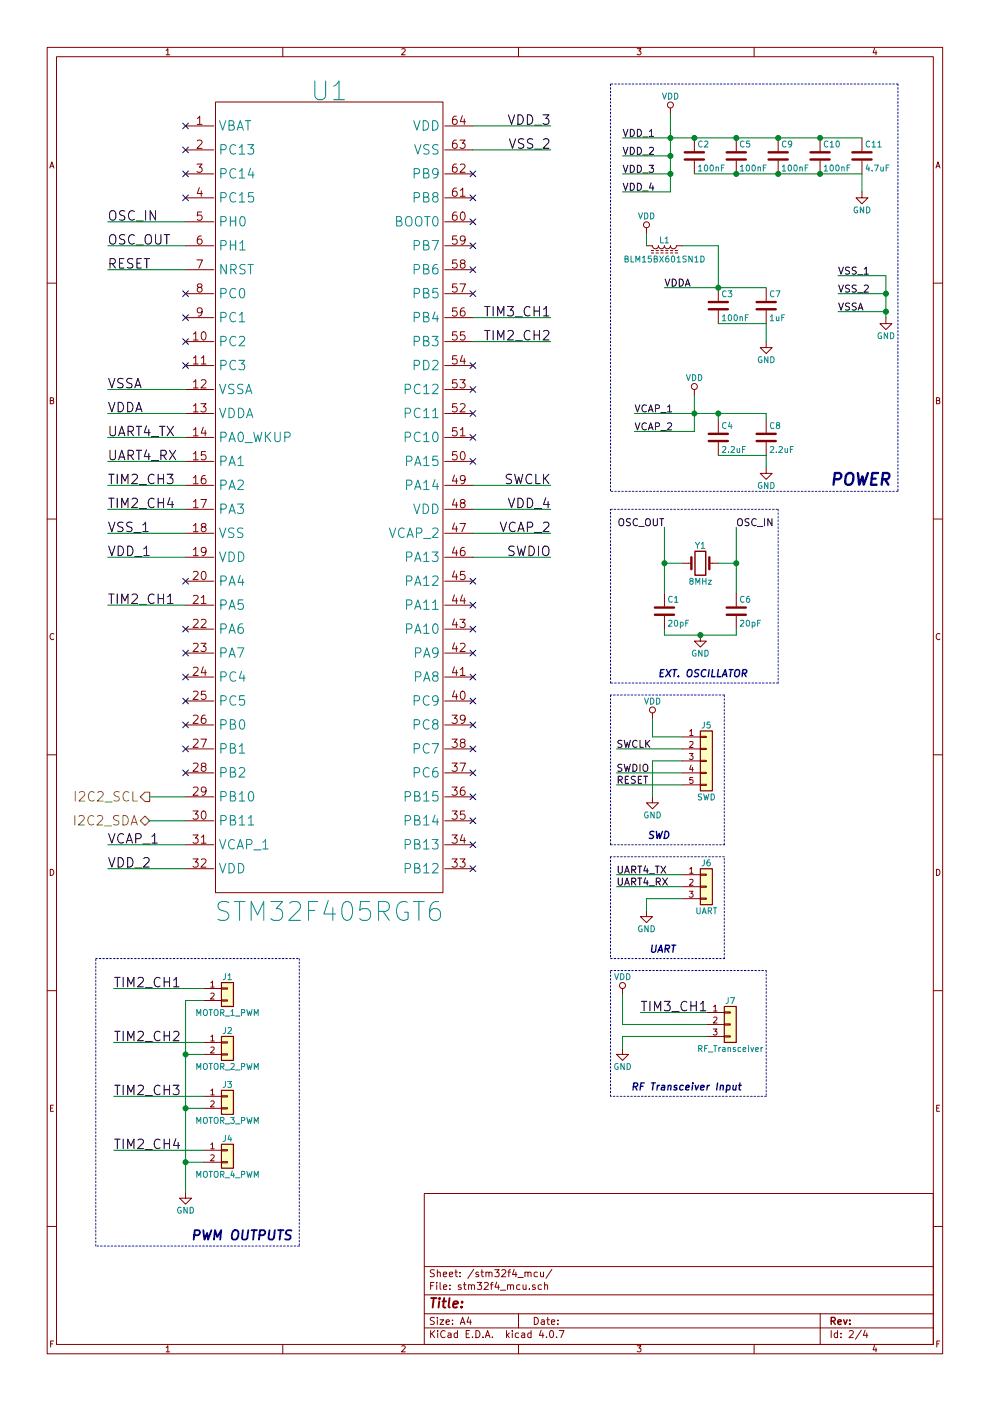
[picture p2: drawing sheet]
<svg xmlns="http://www.w3.org/2000/svg" width="210mm" height="297mm" viewBox="0 0 210 297" stroke-linecap="round" stroke-linejoin="round" font-family="sans-serif">
<g fill="none" stroke="#840000" stroke-width=".21">
<path d="M10 10h190v277h-190zM12 12h186v273.1h-186zM35.3 10.7l.3-.4v1.3M35.3 11.6h.7M60 10v2M85.2 10.4l.5-.1 .3 .4-.8 .9h.8M110 10v2M135.2 10.3h.8l-.4 .5 .3 .1 .1 .2-.1 .4-.2 .1-.5-.1M160 10v2M185.5 10.2l-.3 1h.8M185.9 10.8v.8M10.6 35.6l.4-1.3 .4 1.3"/>
<path d="M10.7 35.2h.6M39.4 26.7h6M39.4 31.8h6M39.4 36.9h6M41.8 34.8h1.1l-.6 .6 .4 .1 .2 .3-.1 .6-.3 .1h-.5l-.2-.1M41.9 25.1l.5-.5v1.8M41.9 29.9l.6-.2 .3 .2 .1 .3-1.1 1.3h1.1M41.9 26.4h1M42.3 39.8l-.4 1.2h1.1M45.7 21.6h48.3v167.7h-48.3zM94.3 26.7h6M94.3 31.8h6"/>
<path d="M94.3 36.9h6M96.8 39.9a.68 .68 0 0 0-.8 .7v.7l.2 .2 .4 .1 .4-.3v-.4l-.4-.4h-.3l-.3 .4M96.8 34.8a.68 .68 0 0 0-.8 .7v.7l.2 .2 .4 .1 .4-.3v-.4l-.4-.4h-.3l-.3 .4M96.8 29.7a.68 .68 0 0 0-.8 .7v.7l.2 .3 .4 .1 .4-.4v-.4l-.4-.3h-.3l-.3 .3M96.8 24.6a.68 .68 0 0 0-.8 .8v.6l.2 .3 .4 .1 .4-.4v-.4l-.4-.3-.4 .1-.2 .2M97.6 29.7h1.1l-.6 .7h.4l.2 .3-.1 .6-.3 .2h-.5l-.2-.2M97.7 34.9l.6-.1 .3 .1 .1 .4-1.1 1.2h1.1M98.1 24.5l-.4 1.3h1.1M98.5 25.2v1.2M142.2 22.9v1.3M147.3 29.2v2.8M147.3 34.1v2.8"/>
<path d="M156.2 29.2v2.8M156.2 34.1v2.8M165.1 29.2v2.8M165.1 34.1v2.8M174 29.2v2.8M174 34.1v2.8M182.9 29.2v2.8M182.9 34.1v2.8M198.6 35.6l.4-1.3 .4 1.3M198.7 35.2h.6M39.4 41.9h6M39.4 47h6"/>
<path d="M39.4 52.1h6M39.4 57.2h6M41.8 55.1h1.2l-.8 1.8M42.7 50a.68 .68 0 0 0-.8 .8v.6l.1 .3 .5 .1 .4-.4v-.4l-.4-.3h-.3l-.3 .3M42.7 40.4v1.2M42.8 44.9h-.9v.9l.2-.2 .6 .1 .2 .2v.5l-.4 .3-.6-.2M94.3 41.9h6M94.3 47h6M94.3 52.1h6M94.3 57.2h6M96.8 44.9a.68 .68 0 0 0-.8 .8v.7l.2 .2 .4 .1 .4-.3v-.5l-.4-.3h-.3l-.3 .3M96.9 55.1h-.8l-.1 .8 .2-.1h.6l.2 .3v.4l-.4 .4-.6-.2"/>
<path d="M96.9 50h-.8l-.1 .9 .2-.2 .6 .1 .2 .2v.4l-.4 .4-.6-.2M97.7 40.3l.5-.4v1.7M97.7 41.6h1M97.8 45.1l.3-.2a.93 .93 0 0 1 .6 .9 .93 .93 0 0 1-.6 .9l-.4-.3v-.4zM98 55.8l-.3-.1v-.4l.3-.2 .5 .1 .2 .2-.1 .3-.6 .1-.3 .4v.3l.3 .4h.3l.4-.4v-.3l-.4-.4M98.7 50.8l-.4 .3-.6-.2v-.7l.6-.2a1.1 1.1 0 0 1-.1 1.8h-.4M137.2 52.1l1.2 .1a.64 .64 0 0 0 .7 .5 .64 .64 0 0 0 .6-.6v.1a.64 .64 0 0 0 .7 .5 .64 .64 0 0 0 .6-.6v.1a.64 .64 0 0 0 .6 .5 .64 .64 0 0 0 .6-.6v.1a.64 .64 0 0 0 .7 .5 .64 .64 0 0 0 .6-.6h1.3M137.2 48.3v1.3M138.2 53.1h.5M138.2 53.6h.5M139.2 53.1h.5M139.2 53.6h.5"/>
<path d="M140.2 53.1h.5M140.2 53.6h.5M141.2 53.1h.5M141.2 53.6h.5M142.2 53.1h.5M142.2 53.6h.5M143.3 53.1h.5M143.3 53.6h.5M182.9 40.7v1.2h1.2l-1.2 1.3-1.3-1.3h1.3M10 60h2M39.4 62.3h6M39.4 67.3h6"/>
<path d="M39.4 72.4h6M39.4 77.5h6M41 70.8l.5-.5v1.8M41 75.9l.5-.5v1.8M41 72.1h1M41 77.2h1M42.2 60.9l-.3-.1v-.5l.3-.1 .5 .1 .2 .2-.1 .3-.6 .1-.3 .4v.3l.3 .3h.3l.4-.3v-.3l-.4-.4M42.7 75.9l.5-.5v1.8M42.7 77.2h1M42.9 66l-.4 .3-.6-.1v-.8l.6-.1a1.1 1.1 0 0 1-.1 1.7h-.4M42.9 70.5l.2-.2a.93 .93 0 0 1 .6 .9 .93 .93 0 0 1-.6 .9l-.3-.3-.1-.4zM94.3 62.3h6"/>
<path d="M94.3 67.3h6M94.3 72.4h6M94.3 77.5h6M96.9 75.4h-.8l-.1 .9 .2-.2 .6 .1 .2 .2v.4l-.4 .4-.6-.2M96.9 70.3h-.8l-.1 .9 .2-.2 .6 .1 .2 .2v.5l-.4 .3-.6-.2M96.9 65.3h-.8l-.1 .8 .2-.2 .6 .1 .2 .3v.4l-.4 .3-.6-.2M96.9 60.2h-.8l-.1 .8 .2-.2 .6 .1 .2 .3v.4l-.4 .3-.6-.1M97.6 60.2h1.2l-.8 1.7M98.1 75.3l-.4 1.3h1.1M98.5 65.3a.68 .68 0 0 0-.8 .7v.7l.1 .2 .5 .1 .4-.3v-.4l-.4-.4h-.3l-.3 .4M98.5 76v1.2M98.6 70.3h-.9v.9l.2-.2 .6 .1 .2 .2v.5l-.4 .3-.6-.2"/>
<path d="M152.4 61v2.8M152.4 65.8v2.8M162.6 72.4v1.3h1.2l-1.2 1.3-1.3-1.3h1.3M162.6 61v2.8M162.6 65.8v2.8M188 67.3v1.3h1.2l-1.2 1.3-1.3-1.3h1.3M198 60h2M10.7 84.9l.5-.1 .1-.4-.6-.1v1.3h.5l.2-.4-.3-.3M39.4 97.8h6M39.4 92.7h6M39.4 82.6h6M39.4 87.7h6"/>
<path d="M41 81l.5-.5v1.8M41 86.1l.5-.5v1.7M41 91.1l.5-.4v1.7M41 96.2l.5-.5v1.8M41 92.4h1M41 82.3h1M41 87.3h1M41 97.5h1M42.6 85.6h1.1l-.6 .6 .4 .1 .2 .3-.1 .6-.2 .1h-.5l-.3-.1M42.7 80.7l.7-.2 .2 .2 .1 .3-1.1 1.3h1.1M43.1 90.6l-.4 1.2h1.1M43.5 91.2v1.2"/>
<path d="M43.6 95.7h-.8l-.1 .9 .3-.2 .5 .1 .2 .2v.5l-.3 .3-.7-.2M94.3 97.8h6M94.3 92.7h6M94.3 82.6h6M94.3 87.7h6M96.9 95.7h-.8l-.1 .9 .2-.2 .6 .1 .2 .2v.5l-.4 .3-.6-.2M96.9 90.7h-.8l-.1 .8 .2-.2 .6 .1 .2 .3v.4l-.4 .3-.6-.2M96.9 85.6h-.8l-.1 .8 .2-.2 .6 .1 .2 .3v.4l-.4 .3-.6-.1M96.9 80.5h-.8l-.1 .8 .2-.1h.6l.2 .3v.4l-.4 .4-.6-.2M97.6 80.5h1.1l-.6 .7h.4l.2 .3-.1 .6-.3 .2h-.5l-.2-.2M97.7 91.1l.5-.4v1.7M97.7 85.7l.6-.1 .3 .1 .1 .4-1.1 1.2h1.1"/>
<path d="M97.7 92.4h1M97.9 95.8l.2-.1a.93 .93 0 0 1 .6 .9 .93 .93 0 0 1-.6 .9 1.16 1.16 0 0 1-.2-1.7zM147.3 82.6v1.3M152.4 88.9v2.8M152.4 93.8v2.8M162.6 99.1v1.3h1.2l-1.2 1.2-1.3-1.2h1.3M162.6 88.9v2.8M162.6 93.8v2.8M198.7 84.9l.5-.1 .1-.4-.6-.1v1.3h.5l.2-.4-.3-.3M10 110h2M39.4 102.9h6M39.4 118.1h6"/>
<path d="M39.4 108h6M39.4 113.1h6M41 101.3l.5-.5v1.8M41 106.4l.5-.5v1.8M41 111.5l.5-.5v1.7M41 116.5l.5-.4v1.7M41 102.6h1M41 107.7h1M41 112.7h1M41 117.8h1M42.6 105.9h1.2l-.8 1.8M43 111.7l-.2-.1v-.5l.2-.1 .5 .1 .2 .2-.1 .3-.6 .1-.3 .4v.3l.3 .3h.4l.3-.3v-.3l-.3-.4"/>
<path d="M43.5 100.8a.68 .68 0 0 0-.8 .8v.6l.2 .3 .5 .1 .3-.4v-.4l-.3-.3h-.4l-.3 .3M43.7 116.8l-.3 .3-.6-.1v-.8l.6-.1a1.1 1.1 0 0 1-.2 1.7h-.3M94.3 102.9h6M94.3 118.1h6M94.3 108h6M94.3 113.1h6M96.4 116l-.4 1.2h1.1M96.4 110.9l-.4 1.3h1.1M96.4 105.8l-.4 1.3h1.1M96.4 100.7l-.4 1.3h1.1M96.8 101.4v1.2M96.8 106.5v1.2"/>
<path d="M96.8 111.6v1.1M96.8 116.6v1.2M97.6 111h1.2l-.8 1.7M98 106.6l-.3-.1v-.4l.3-.2 .5 .1 .2 .2-.1 .3-.6 .1-.3 .4v.3l.3 .4h.3l.4-.4v-.3l-.4-.4M98.5 116.1a.68 .68 0 0 0-.8 .7v.7l.1 .2 .5 .1 .4-.3v-.4l-.4-.4-.5 .1-.1 .3M98.7 101.6l-.4 .3-.6-.2v-.7l.6-.2a1.1 1.1 0 0 1-.1 1.8h-.4M144.8 119.4h1.9M150.5 119.4h1.9M198 110h2M11.4 134.4a.58 .58 0 0 0-.8 .6 .58 .58 0 0 0 .8 .5M39.4 123.2h6M39.4 128.3h6"/>
<path d="M39.4 133.4h6M39.4 138.5h6M41 121.3l.7-.2 .2 .2 .1 .3-1.1 1.3h1.1M41 126.4l.7-.2 .2 .2 .1 .3-1.1 1.3h1.1M41 131.5l.7-.2 .2 .2 .1 .3-1.1 1.3h1.1M41 136.5l.7-.1 .2 .1 .1 .4-1.1 1.2h1.1M42.6 136.4h1.1l-.6 .6 .4 .1 .2 .3-.1 .6-.2 .1h-.5l-.3-.1M42.7 126.7l.5-.5v1.8M42.7 131.5l.7-.2 .2 .2 .1 .3-1.1 1.3h1.1M42.7 128h1M42.9 121.3l.2-.2a.93 .93 0 0 1 .6 .9 .93 .93 0 0 1-.6 .9l-.3-.3-.1-.4zM94.3 123.2h6"/>
<path d="M94.3 128.3h6M94.3 133.4h6M94.3 138.5h6M96.4 136.3l-.4 1.3h1.1M96.4 131.2l-.4 1.3h1.1M96.4 126.1l-.4 1.3h1.1M96.4 121l-.4 1.3h1.1M96.8 121.7v1.2M96.8 126.8v1.2M96.8 131.9v1.2M96.8 137v1.1M97.6 131.3h1.1l-.6 .7h.4l.2 .3-.1 .6-.3 .2h-.5l-.2-.2"/>
<path d="M97.7 136.5l.6-.1 .3 .1 .1 .4-1.1 1.2h1.1M98.1 126.1l-.4 1.3h1.1M98.5 126.8v1.2M98.6 121.1h-.9v.9l.2-.2 .6 .1 .2 .2v.5l-.4 .3-.6-.2M141 125.8v2.8M141 130.6v2.8M148.6 134.7v1.2h1.3l-1.3 1.3-1.3-1.3h1.3M156.2 125.8v2.8M156.2 130.6v2.8M199.4 134.4a.58 .58 0 0 0-.8 .6 .58 .58 0 0 0 .8 .5M39.4 158.8h6M39.4 148.6h6"/>
<path d="M39.4 143.5h6M39.4 153.7h6M41 141.6l.7-.1 .2 .1 .1 .3-1.1 1.3h1.1M41 146.7l.7-.2 .2 .2 .1 .3-1.1 1.3h1.1M41 151.8l.7-.2 .2 .2 .1 .3-1.1 1.3h1.1M41 156.9l.7-.2 .2 .2 .1 .3-1.1 1.3h1.1M42.6 156.7h1.2l-.8 1.8M43.1 141.4l-.4 1.2h1.1M43.5 151.6a.68 .68 0 0 0-.8 .8v.6l.2 .3 .5 .1 .3-.4v-.4l-.3-.3h-.4l-.3 .3M43.5 142v1.2M43.6 146.5h-.8l-.1 .9 .3-.2 .5 .1 .2 .2v.5l-.3 .3-.7-.2M94.3 158.8h6"/>
<path d="M94.3 148.6h6M94.3 143.5h6M94.3 153.7h6M95.9 156.7h1.1l-.6 .7h.4l.2 .3-.1 .6-.3 .2h-.4l-.3-.2M95.9 151.6h1.1l-.6 .7 .4 .1 .2 .2-.1 .6-.3 .2h-.4l-.3-.2M96.4 146.4l-.4 1.3h1.1M96.4 141.4l-.4 1.2h1.1M96.8 142v1.2M96.8 147.1v1.2M97.7 141.9l.5-.4v1.7M97.7 143.2h1M97.8 146.7l.3-.2a.93 .93 0 0 1 .6 .9 .93 .93 0 0 1-.6 .9l-.4-.3v-.4z"/>
<path d="M98 157.4l-.3-.1v-.4l.3-.2 .5 .1 .2 .2-.1 .3-.6 .1-.3 .4v.3l.3 .4h.3l.4-.4v-.3l-.4-.4M98.7 152.4l-.4 .3-.6-.2v-.7l.6-.2a1.1 1.1 0 0 1-.1 1.8h-.4M138.4 151.2v1.2M144.8 156.2h3.8M144.8 158.8h3.8M146.3 159.8h.7l-.4 .4 .4 .1v.6l-.2 .1-.5-.1M146.3 155l.4-.3v1.2M146.3 157.3l.5-.1 .2 .4-.7 .9h.7M146.3 155.9h.7M148.6 158.7h1.3v.2h-1.3zM148.6 156.1h1.3v.3h-1.3zM10 160h2"/>
<path d="M39.4 163.9h6M39.4 174h6M39.4 179.1h6M39.4 168.9h6M40.9 171.9h1.1l-.5 .7 .4 .1 .1 .2-.1 .6-.2 .2h-.5l-.3-.2M40.9 177h1.1l-.5 .7 .4 .1 .1 .2-.1 .6-.2 .2h-.5l-.3-.2M41 161.9l.7-.1 .2 .1 .1 .4-1.1 1.2h1.1M41 167l.7-.1 .2 .1 .1 .3-1.1 1.3h1.1M42.7 177.5l.5-.5v1.8M42.7 178.8h1M42.9 172.1l.2-.2a.93 .93 0 0 1 .6 .9 .93 .93 0 0 1-.6 .9l-.3-.3-.1-.4zM43 162.5l-.2-.1v-.5l.2-.1 .5 .1 .2 .2-.1 .3-.6 .1-.3 .4v.3l.3 .3h.4l.3-.3v-.3l-.3-.4"/>
<path d="M43.7 167.6l-.3 .3-.6-.1v-.8l.6-.1a1.1 1.1 0 0 1-.2 1.7h-.3M94.3 163.9h6M94.3 174h6M94.3 179.1h6M94.3 168.9h6M95.9 177h1.1l-.6 .7 .4 .1 .2 .2-.1 .6-.3 .2h-.4l-.3-.2M95.9 171.9h1.1l-.6 .7 .4 .1 .2 .2-.1 .6-.3 .2h-.4l-.3-.2M95.9 166.9h1.1l-.6 .6 .4 .1 .2 .3-.1 .5-.3 .2h-.4l-.3-.2M95.9 161.8h1.1l-.6 .6 .4 .1 .2 .3-.1 .6-.3 .1h-.4l-.3-.1M97.6 161.8h1.2l-.8 1.7M98.1 176.9l-.4 1.3h1.1M98.5 166.9a.68 .68 0 0 0-.8 .7v.7l.1 .2 .5 .1 .4-.3v-.4l-.4-.4h-.3l-.3 .4"/>
<path d="M98.5 177.6v1.2M98.6 171.9h-.9v.9l.2-.2 .6 .1 .2 .2v.5l-.4 .3-.6-.2M138.4 168.9v1.3h1.3l-1.3 1.3-1.2-1.3h1.2M144.8 161.3h3.8M144.8 163.9h3.8M144.8 166.4h3.8M146.6 162.2l-.3 .9h.8M146.9 162.7v.9M147 164.8h-.6l-.1 .6h.7v.6l-.2 .1-.5-.1M148.6 166.3h1.3v.2h-1.3zM148.6 163.7h1.3v.3h-1.3zM148.6 161.2h1.3v.3h-1.3z"/>
<path d="M198 160h2M10.7 184.3a.65 .65 0 0 1 .7 .7 .65 .65 0 0 1-.7 .6zM39.4 184.2h6M40.9 182.1h1.1l-.5 .7h.4l.1 .3-.1 .6-.2 .2h-.5l-.3-.2M42.7 182.3l.7-.2 .2 .2 .1 .3-1.1 1.3h1.1M94.3 184.2h6M95.9 182.1h1.1l-.6 .7h.4l.2 .3-.1 .6-.3 .2h-.4l-.3-.2M97.6 182.1h1.1l-.6 .7h.4l.2 .3-.1 .6-.3 .2h-.5l-.2-.2M137.2 193.1v1.2h1.2l-1.2 1.3-1.3-1.3h1.3M144.8 185.5h3.8M144.8 188h3.8M144.8 190.5h3.8"/>
<path d="M146.3 189h.7l-.4 .4 .4 .1v.6l-.2 .1-.5-.1M146.3 184.2l.4-.3v1.3M146.3 186.5l.5-.1 .2 .4-.7 .9h.7M146.3 185.2h.7M148.6 190.4h1.3v.3h-1.3zM148.6 187.9h1.3v.2h-1.3zM148.6 185.3h1.3v.3h-1.3zM198.7 184.3a.65 .65 0 0 1 .7 .7 .65 .65 0 0 1-.7 .6zM10 210h2M43.2 209.6h3.8M43.2 212.1h3.8M44.7 208.4l.4-.4v1.3"/>
<path d="M44.7 210.7l.5-.1 .2 .3-.7 .9h.7M44.7 219.8l.4-.4v1.3M44.7 209.3h.7M47 212h1.3v.3h-1.3zM47 209.5h1.3v.2h-1.3zM132.1 209.6v1.3M149.9 214.7h3.8M149.9 217.2h3.8M149.9 219.7h3.8M151.3 218.2h.8l-.4 .5 .4 .1v.5l-.2 .1-.6-.1M151.4 213.4l.4-.3v1.3M151.4 215.7l.5-.1 .2 .4-.8 .9h.8"/>
<path d="M151.4 214.4h.7M153.7 219.6h1.2v.3h-1.2zM153.7 217.1h1.2v.2h-1.2zM153.7 214.5h1.2v.3h-1.2zM198 210h2M10.7 234.9h.5M11.3 234.3h-.6v1.3h.6M43.2 221h3.8M43.2 223.6h3.8M43.2 232.4h3.8M43.2 235h3.8M44.7 222.1l.5-.1 .2 .3-.7 1h.7"/>
<path d="M44.7 231.2l.4-.3v1.2M44.7 233.5l.5-.1 .2 .4-.7 .9h.7M44.7 220.7h.7M44.7 232.1h.7M47 223.4h1.3v.3h-1.3zM47 220.9h1.3v.2h-1.3zM47 234.9h1.3v.2h-1.3zM47 232.3h1.3v.3h-1.3zM132.1 222.3v1.3h1.2l-1.2 1.2-1.3-1.2h1.3M198.7 234.9h.5M199.3 234.3h-.6v1.3h.6M39.4 252.8v1.2h1.2l-1.2 1.3-1.3-1.3h1.3"/>
<path d="M43.2 243.9h3.8M43.2 246.4h3.8M44.7 242.7l.4-.4v1.3M44.7 244.9l.5-.1 .2 .4-.7 .9h.7M44.7 243.6h.7M47 246.3h1.3v.2h-1.3zM47 243.7h1.3v.3h-1.3zM90 253h108v32.1h-108zM10 260h2M90 278.5h108M90 274.5h108M90 268.5h108"/>
<path d="M91.4 272.6h.5M92.1 271.9h-.7v1.5M92.2 279.4l-.6-.1-.3 .3 .1 .3 .7 .3v.5l-.2 .1-.6-.1M92.2 269.3l-.6-.1-.3 .3 .1 .3 .7 .3v.5l-.2 .1-.6-.1M92.7 271.9v.1M92.7 272.4v1M92.8 279.3v.2M92.8 269.8l.2-.1 .4 .1v.9M92.8 269.2v1.5M92.8 279.8v1M93.3 279.8h.8l-.8 1h.8M93.4 271.9v1.3l.2 .2"/>
<path d="M94.1 270.2l.7-.1-.1-.3-.4-.1-.2 .2v.7h.6M94.1 272.9l.7-.1-.1-.3-.4-.1-.2 .2 .1 .7h.5M95.4 270.2l.7-.1-.1-.3-.4-.1-.2 .2v.7h.6M95.5 273.3v.1M95.5 272.5v.1M96 279.9v.1M96.5 269.7h.6M96.7 269.2v1.3l.4 .2M97.6 270.6v.1M97.6 269.8v.1M97.8 272.5l-.3-.1-.3 .2 .1 .2 .5 .2v.3h-.6M98.3 272.4h.6"/>
<path d="M98.5 271.9v1.3l.4 .2M99.4 272.5l.2-.1 .4 .1v.9M99.4 272.4v1M99.4 279.2l-.3 1.1h.9M99.8 279.8v1M100 272.6l.3-.2 .3 .1 .1 .9M100.5 269.1l-1.3 2M101.2 271.9h1l-.5 .6 .4 .1v.7l-.2 .1-.7-.1M101.5 269.8l-.3-.1-.3 .2 .1 .2 .5 .2v.3h-.6M102 269.7h.6M102.2 269.2v1.3l.4 .2M102.7 272l.6-.1 .3 .4-.9 1.1h.9"/>
<path d="M103.1 269.8l.2-.1 .4 .1v.9M103.1 269.7v1M103.7 269.9l.3-.2 .3 .1 .1 .9M104 272.4h.6M104.6 271.9l-.4 .2v1.3M105 269.2h.9l-.5 .6 .4 .1v.7l-.2 .1-.6-.1M105.4 271.8l-.4 1.1h1M105.7 272.4v1M106.2 273.5h1.1M106.5 269.4l.5-.2 .3 .4-.9 1.1h.9M107.7 272.5l.2-.1 .4 .1v.9M107.7 272.4v1"/>
<path d="M107.7 269.7h.6M108.3 272.6l.2-.2 .4 .1 .1 .9M108.3 269.2l-.4 .2v1.3M109.1 269.1l-.4 1.1h1M109.4 269.7v1M109.9 270.9h1.1M110 278.5v3M110.3 272.5l-.4-.1-.3 .3 .1 .6 .2 .1 .4-.1M111 272.4v.9l.4 .1 .2-.1M111.4 269.8l.2-.1 .4 .1v.9M111.4 269.7v1M111.6 272.4v1"/>
<path d="M112 269.9l.2-.2 .4 .1 .1 .9M112.3 273.3v.1M113.4 279.3a.76 .76 0 0 1 .8 .8 .76 .76 0 0 1-.8 .7zM113.5 272.5l-.3-.1-.2 .2v.2l.5 .2v.3h-.5M114 269.8l-.4-.1-.3 .3 .1 .6 .2 .1 .4-.1M114.7 269.7l.1 .9 .3 .1 .2-.1M114.9 279.9h.5l.1 .9M114.9 272.5l-.4-.1-.3 .3v.6l.3 .1 .4-.1M115.3 269.7v1M115.5 272.5l.2-.1 .4 .1 .1 .9M115.5 271.9v1.5M116 279.8h.6"/>
<path d="M116.2 279.3v1.3l.4 .2M117.1 269.1l-1.3 2M118.4 279.9v.1M174 278.5v6.6M198 260h2M10.7 284.9h.5M11.4 284.3h-.7v1.3M35.3 285.7l.3-.4v1.3M35.3 286.6h.7M60 285.1v1.9M85.2 285.4l.5-.1 .3 .4-.8 .9h.8M90 281.5h108"/>
<path d="M91.4 282.1v1.5M91.6 282.7l.6 .9M92.2 282.1l-.8 .9M92.9 282.1v.2M92.9 282.6v1M94.4 282.3a.71 .71 0 0 0-1 .5 .71 .71 0 0 0 .8 .8l.2-.1M94.6 280.3l.8-.1-.1-.3-.4-.1-.3 .2 .1 .7h.6M95.1 282.7h.6v.9M95.7 283l-.7 .2 .2 .4 .5-.1M96 280.7v.1M97.1 282.7l-.5-.1-.3 .3 .1 .6 .2 .1 .5-.1M97.1 282.1v1.5"/>
<path d="M97.7 280.8l.4-1.5 .6 1.5M97.8 280.4h.7M98.9 282.8h.5M99.6 282.1h-.7v1.5h.7M100.3 283.5v.1M101 282.1a.76 .76 0 0 1 .8 .8 .76 .76 0 0 1-.8 .7zM102.5 283.5v.1M103 283.6l.5-1.5 .5 1.5M103.1 283.2h.7M104.5 283.5v.1M107.5 282.1v1.5M107.6 283l.5 .6"/>
<path d="M108.1 282.6l-.6 .6M108.7 282.1v.2M108.7 282.6v1M110 285.1v1.9M110 282.7l-.4-.1-.3 .3 .1 .6 .2 .1 .4-.1M110.7 282.7h.6v.9M111.3 283l-.7 .2 .2 .4 .5-.1M112.7 282.7l-.5-.1-.2 .3v.6l.2 .1 .5-.1M112.7 282.1v1.5M114.8 282l-.3 1.1h.9M115.2 282.6v1M115.5 280.2l-.7 .3 .2 .3 .5-.1"/>
<path d="M116 283.5v.1M116.7 282.3l.2-.2a.8 .8 0 0 1 .6 .8 .8 .8 0 0 1-.6 .7l-.3-.6zM117 280.3l.7-.1v-.3l-.5-.1-.2 .2 .1 .7h.6M118.1 283.5v.1M118.4 280.7v.1M118.6 282.1h1.1l-.7 1.5M135.2 285.3h.8l-.4 .5 .3 .1 .1 .2-.1 .4-.2 .1-.5-.1M160 285.1v1.9M176.4 282.1v1.5M177.7 282.7l-.4-.1-.3 .3 .1 .6 .2 .1 .4-.1M177.7 282.1v1.5M178.4 283.5v.1"/>
<path d="M178.4 282.7v.1M180.2 282.3l.6-.2 .3 .4-1 1.1h1M182.8 282l-1.3 2M183.5 282l-.3 1.1h.9M183.9 282.6v1M185.5 285.3l-.3 .9h.8M185.9 285.8v.8M198.8 284.9h.4M199.4 284.3h-.6v1.3"/>
<circle cx="142.2" cy="22.3" r=".63"/>
<circle cx="137.2" cy="47.7" r=".63"/>
<circle cx="147.3" cy="82" r=".63"/>
<circle cx="138.4" cy="150.5" r=".63"/>
<circle cx="132.1" cy="209" r=".63"/>
</g>
<path d="M147.4 116.9h2.3v5.1h-2.3zM179 279.8l.3 1 .4-1M180.3 279.9v.1M176.4 280.1l.7-.1 .1-.2-.1-.3-.2-.2h-.5v1.5M176.7 280.1l.5 .7M177.8 280.3l.7-.1-.1-.3-.4-.1-.2 .2 .1 .7h.5M180.3 280.7v.1" fill="none" stroke="#840000" stroke-width=".3"/>
<path d="M91.5 275.2h1.1M92 275.2l-.2 2M93.2 275.9l-.2 1.3M93.3 275.2l-.1 .2 .2-.1-.1-.1-.1 .2M93.9 275.9h.7M94.2 275.2l-.2 1.7 .1 .2 .4 .1M95.4 275.2l-.2 1.7 .2 .3M96.2 276.6l1-.2-.1-.4-.6-.1-.3 .3v.9h.8M97.9 277v.2M98.1 276l-.1 .2-.1-.1 .2-.1-.1 .2" fill="none" stroke="#840000" stroke-width=".41"/>
<g fill="none" stroke="#000084" stroke-width=".21">
<path d="M38.8 26.1l1.2 1.2M38.8 31.2l1.2 1.2M38.8 36.3l1.2 1.2M40 26.1l-1.2 1.2M40 31.2l-1.2 1.2M40 36.3l-1.2 1.2M99.7 36.3l1.2 1.2M100.9 36.3l-1.2 1.2M38.8 41.3l1.2 1.3M40 41.3l-1.2 1.3M99.7 41.3l1.2 1.3M99.7 46.4l1.2 1.2"/>
<path d="M99.7 51.5l1.2 1.2M99.7 56.6l1.2 1.2M100.9 41.3l-1.2 1.3M100.9 46.4l-1.2 1.2M100.9 51.5l-1.2 1.2M100.9 56.6l-1.2 1.2M38.8 61.7l1.2 1.2M38.8 66.7l1.2 1.3M38.8 71.8l1.2 1.2M38.8 76.9l1.2 1.2M40 61.7l-1.2 1.2M40 66.7l-1.2 1.3"/>
<path d="M40 71.8l-1.2 1.2M40 76.9l-1.2 1.2M99.7 76.9l1.2 1.2M99.7 61.7l1.2 1.2M100.9 76.9l-1.2 1.2M100.9 61.7l-1.2 1.2M99.7 82l1.2 1.2M99.7 87.1l1.2 1.2M99.7 92.1l1.2 1.3M99.7 97.2l1.2 1.2M100.9 87.1l-1.2 1.2M100.9 92.1l-1.2 1.3"/>
<path d="M100.9 82l-1.2 1.2M100.9 97.2l-1.2 1.2M38.8 122.6l1.2 1.2M38.8 132.8l1.2 1.2M38.8 137.9l1.2 1.2M40 122.6l-1.2 1.2M40 132.8l-1.2 1.2M40 137.9l-1.2 1.2M99.7 137.9l1.2 1.2M99.7 132.8l1.2 1.2M99.7 127.7l1.2 1.2M99.7 122.6l1.2 1.2"/>
<path d="M100.9 137.9l-1.2 1.2M100.9 132.8l-1.2 1.2M100.9 127.7l-1.2 1.2M100.9 122.6l-1.2 1.2M38.8 142.9l1.2 1.3M38.8 148l1.2 1.2M38.8 153.1l1.2 1.2M38.8 158.2l1.2 1.2M40 142.9l-1.2 1.3M40 148l-1.2 1.2M40 153.1l-1.2 1.2M40 158.2l-1.2 1.2"/>
<path d="M99.7 158.2l1.2 1.2M99.7 153.1l1.2 1.2M99.7 148l1.2 1.2M99.7 142.9l1.2 1.3M100.9 158.2l-1.2 1.2M100.9 153.1l-1.2 1.2M100.9 148l-1.2 1.2M100.9 142.9l-1.2 1.3M38.8 163.3l1.2 1.2M40 163.3l-1.2 1.2M99.7 178.5l1.2 1.2M99.7 173.4l1.2 1.2"/>
<path d="M99.7 168.3l1.2 1.3M99.7 163.3l1.2 1.2M100.9 178.5l-1.2 1.2M100.9 173.4l-1.2 1.2M100.9 168.3l-1.2 1.3M100.9 163.3l-1.2 1.2M99.7 183.6l1.2 1.2M100.9 183.6l-1.2 1.2"/>
</g>
<g fill="none" stroke="#848400" stroke-width=".21">
<path d="M15.9 172.9v2M16 167.8v2M16.7 173.1l.3-.2h.5l.3 .2 .1 .4-.1 .3-1.2 1.1h1.3M16.8 168l.3-.2h.5l.3 .2 .1 .4-.1 .3-1.2 1.1h1.3M19.9 173.1a.8 .8 0 0 0-1 0 .8 .8 0 0 0-.3 1 .76 .76 0 0 0 .4 .7 .76 .76 0 0 0 .9-.1M20 168a.8 .8 0 0 0-1 0 .8 .8 0 0 0-.3 1 .76 .76 0 0 0 .4 .7 .76 .76 0 0 0 .9 0M20.7 173.1l.2-.2h.5l.3 .2 .1 .4-.1 .3-1.2 1.1h1.3M20.8 168l.2-.2h.5l.3 .2 .1 .4-.1 .3-1.1 1.1h1.2M22.2 175.1h1.5M22.3 170h1.5M25.2 173h-.9a.48 .48 0 0 0-.2 .5 .48 .48 0 0 0 .4 .4l.5 .2 .2 .4-.4 .4-.7-.1M25.3 167.9h-.9a.48 .48 0 0 0-.2 .5 .48 .48 0 0 0 .4 .4l.5 .2 .2 .5-.4 .3-.7-.1"/>
<path d="M26.1 172.9a1.01 1.01 0 0 1 1.1 1 1.01 1.01 0 0 1-1.1 1zM27.3 168a.8 .8 0 0 0-1 0 .8 .8 0 0 0-.2 1 .76 .76 0 0 0 .4 .7 .76 .76 0 0 0 .8 0M27.8 174.9l.7-2 .6 2M28 174.4h1M28.2 167.8v2h.9"/>
</g>
<path d="M30.8 168h.9v1.9h-.9l-1-1zM30.8 173l.9 1-.9 1-1-1z" fill="none" stroke="#848400" stroke-width=".25"/>
<g fill="none" stroke="#000" stroke-width=".21">
<path d="M107.9 24.3l.6 2.1 .7-2.1M108.1 29.4l.6 2 .7-2M109.9 24.3a1.01 1.01 0 0 1 1.1 1 1.01 1.01 0 0 1-1.1 1.1zM111.1 29.5h-.9a.48 .48 0 0 0-.2 .5 .48 .48 0 0 0 .4 .4l.5 .2 .2 .5-.4 .3-.7-.1M111.9 24.3a1.01 1.01 0 0 1 1.1 1 1.01 1.01 0 0 1-1.1 1.1zM113 29.5h-.9a.48 .48 0 0 0-.2 .5 .48 .48 0 0 0 .4 .4l.6 .2 .1 .5-.4 .3-.7-.1M113.4 26.6h1.5M113.4 31.6h1.5M115.2 24.3h1.3l-.7 .8a.53 .53 0 0 1 .7 .4v.5l-.2 .2-.8 .2-.3-.2M115.3 29.6l.3-.2h.5l.3 .2 .1 .4-.1 .3-1.2 1.1h1.3M132.2 27.4l.5 1.5 .5-1.5M132.2 31.2l.5 1.5 .5-1.5"/>
<path d="M132.2 35l.5 1.5 .5-1.5M132.2 38.8l.5 1.5 .5-1.5M133.7 27.4a.76 .76 0 0 1 .9 .8 .76 .76 0 0 1-.9 .7zM133.7 31.2a.76 .76 0 0 1 .9 .8 .76 .76 0 0 1-.9 .7zM133.7 35a.76 .76 0 0 1 .9 .8 .76 .76 0 0 1-.9 .7zM133.7 38.8a.76 .76 0 0 1 .9 .8 .76 .76 0 0 1-.9 .7zM135.2 27.4a.76 .76 0 0 1 .9 .8 .76 .76 0 0 1-.9 .7zM135.2 31.2a.76 .76 0 0 1 .9 .8 .76 .76 0 0 1-.9 .7zM135.2 35a.76 .76 0 0 1 .9 .8 .76 .76 0 0 1-.9 .7zM135.2 38.8a.76 .76 0 0 1 .9 .8 .76 .76 0 0 1-.9 .7zM136.4 29.1h1.1M136.4 32.9h1.1"/>
<path d="M136.4 36.7h1.1M137.7 35h1l-.5 .6 .4 .1v.7l-.2 .1-.7-.1M137.8 27.8l.4-.4v1.5M137.8 31.4l.6-.2 .3 .5-1 1h1M137.8 28.9h.9M138.2 38.8l-.4 1.1h.9M138.5 39.4v.9M23.3 55.9l1-.1a.55 .55 0 0 0 .2-.5 .55 .55 0 0 0-.4-.5h-.8v2M23.5 49.8a.67 .67 0 0 1 .7 0 .67 .67 0 0 1 .4 .6v.7a.67 .67 0 0 1-.7 .7 .67 .67 0 0 1-.7-.7v-.7zM23.5 44.8a.67 .67 0 0 1 .7-.1 .67 .67 0 0 1 .4 .7v.6a.67 .67 0 0 1-.7 .7 .67 .67 0 0 1-.7-.7v-.6zM23.8 55.9l.7 .9M25.3 55.8h.7"/>
<path d="M26.3 54.8h-1v2h1M26.5 49.8h-.9a.48 .48 0 0 0-.2 .5 .48 .48 0 0 0 .3 .4l.6 .2 .2 .5-.4 .4-.8-.2M26.5 44.8h-.9a.48 .48 0 0 0-.2 .5 .48 .48 0 0 0 .3 .3l.6 .2 .2 .5-.4 .4-.8-.1M28.2 54.9h-.9a.48 .48 0 0 0-.2 .5 .48 .48 0 0 0 .3 .4l.6 .2 .2 .5-.4 .3-.7-.1M28.5 49.9a.8 .8 0 0 0-1 0 .8 .8 0 0 0-.2 1 .76 .76 0 0 0 .3 .8 .76 .76 0 0 0 .9-.1M28.5 44.9a.8 .8 0 0 0-1-.1 .8 .8 0 0 0-.2 1 .76 .76 0 0 0 .3 .8 .76 .76 0 0 0 .9-.1M28.9 52h1.5M28.9 46.9h1.5M29.1 55.8h.6M30 54.8h-.9v2h.9M30.6 54.8h1.1M30.9 44.7v2"/>
<path d="M31.1 49.8a.67 .67 0 0 1 .7 0 .67 .67 0 0 1 .3 .6v.7a.67 .67 0 0 1-.6 .7 .67 .67 0 0 1-.7-.7v-.7zM31.1 54.8v2M33 49.7v1.7l.4 .4h.4l.3-.4v-1.7M33 44.7v2l-1.1-2v2M34.8 49.7h1.2M35.4 49.7v2.1M136.4 40.5h1.1M141.1 59.2l.5 1.5 .5-1.5M142.6 59.2a.76 .76 0 0 1 .9 .7 .76 .76 0 0 1-.9 .8zM144.1 59.2a.76 .76 0 0 1 .9 .7 .76 .76 0 0 1-.9 .8zM178 56.6l.4 1.5 .5-1.5M180.2 56.7l-.5-.1-.3 .3 .1 .3 .7 .4v.4l-.2 .1h-.6"/>
<path d="M181.7 56.7l-.6-.1-.3 .3 .1 .3 .7 .4v.4l-.2 .1h-.6M181.9 58.3h1.2M183.4 57.1l.4-.5v1.5M183.4 58.1h.8M102.8 70.1h1.2M102.8 65h1.2M103.4 65v2M103.4 70.1v2M104.6 65v2M104.6 70.1v2M105.6 72.1v-2l.6 1.4 .7-1.4v2M105.6 67v-2l.6 1.4 .7-1.4v2"/>
<path d="M107.7 65h1.2l-.6 .7a.53 .53 0 0 1 .6 .4v.5l-.2 .3-.7 .1-.3-.2M107.8 70.3l.3-.2h.4l.3 .2 .1 .3-.1 .3-1.1 1.2h1.2M109.3 72.3h1.5M109.3 67.2h1.5M112.4 70.3a.8 .8 0 0 0-.9-.1 .8 .8 0 0 0-.3 1 .76 .76 0 0 0 .4 .8 .76 .76 0 0 0 .8-.1M112.4 65.2a.8 .8 0 0 0-.9 0 .8 .8 0 0 0-.3 .9 .76 .76 0 0 0 .4 .8 .76 .76 0 0 0 .8-.1M113.3 65v2M113.3 70.1v2M113.3 71h1.2M113.3 65.9h1.2M114.5 65v2M114.5 70.1v2"/>
<path d="M115.3 70.3l.3-.2h.5l.3 .2 .1 .3-.1 .3-1.2 1.2h1.3M115.3 65.6l.6-.6v2M115.3 67h1.2M145.4 60.7l.5-1.5 .5 1.5M145.5 60.2h.8M178 60.4l.4 1.5 .5-1.5M178 64.2l.4 1.5 .5-1.5M180.2 60.5l-.5-.1-.3 .3 .1 .3 .7 .4v.4l-.2 .1h-.6M180.2 64.3l-.5-.1-.3 .3 .1 .3 .7 .4v.4l-.2 .1h-.6M181.7 60.5l-.6-.1-.3 .3 .1 .3 .7 .4v.4l-.2 .1h-.6M181.7 64.3l-.6-.1-.3 .3 .1 .3 .7 .4v.4l-.2 .1h-.6M181.9 62.1h1.2"/>
<path d="M182.1 65.7l.5-1.5 .5 1.5M182.2 65.3h.7M183.4 60.6l.5-.2 .3 .5-.9 1h.9M23.1 80.2l.6 2 .7-2M23.1 85.3l.6 2 .7-2M23.3 90.4v1.6l.4 .4h.4l.4-.4v-1.6M23.3 95.5v1.6l.4 .4h.4l.4-.4v-1.6M25.1 85.3a1.01 1.01 0 0 1 1.1 1 1.01 1.01 0 0 1-1.1 1zM25.2 92.4l.6-2 .7 2M25.2 97.5l.6-2 .7 2M25.3 91.8h1M25.3 96.9h1"/>
<path d="M26.1 80.3h-.9a.48 .48 0 0 0-.2 .5 .48 .48 0 0 0 .3 .4l.6 .2 .2 .5-.4 .3-.7-.1M27.1 85.3a1.01 1.01 0 0 1 1.1 1 1.01 1.01 0 0 1-1.1 1zM27.2 91.5l.9-.2a.55 .55 0 0 0 .2-.5 .55 .55 0 0 0-.4-.4h-.7v2M27.2 96.5l.9-.1a.55 .55 0 0 0 .2-.5 .55 .55 0 0 0-.4-.4h-.7v2M27.7 91.5l.6 .9M27.7 96.5l.6 1M28 80.3h-.9a.48 .48 0 0 0-.2 .5 .48 .48 0 0 0 .4 .4l.5 .2 .2 .5-.4 .3-.7-.1M28.6 82.2l.7-2 .6 2M28.8 81.7h.9M28.8 87.3l.7-2 .6 2M28.9 90.4h1.1M28.9 95.5h1.1"/>
<path d="M29 86.8h.9M29.5 90.4v2M29.5 95.5v2M31.1 90.3l-.5 1.4h1.3M31.1 95.4l-.5 1.4h1.3M31.6 91.1v1.3M31.6 96.2v1.3M32.1 92.6h1.6M32.1 97.7h1.6M33.9 90.4h1.1M34.1 96.5l1-.1a.55 .55 0 0 0 .2-.5 .55 .55 0 0 0-.4-.4h-.8v2M34.4 90.4v2"/>
<path d="M34.6 96.5l.7 1M35.5 90.4l1.3 2M35.9 95.5l1.4 2M36.8 90.4l-1.3 2M37.3 95.5l-1.4 2M134.8 85.8l.5 1.5 .5-1.5M134.8 89.6l.5 1.5 .5-1.5M137.1 86a.71 .71 0 0 0-1 .5 .71 .71 0 0 0 .8 .8l.2-.1M137.1 89.8a.71 .71 0 0 0-1 .5 .71 .71 0 0 0 .8 .8l.2-.1M137.6 87.3l.4-1.5 .6 1.5M137.6 91.1l.4-1.5 .6 1.5M137.7 86.9h.7"/>
<path d="M137.7 90.7h.7M139.1 86.6l.7-.1 .1-.2v-.3l-.3-.2h-.5v1.5M139.1 90.4h.7l.1-.2v-.4l-.3-.2h-.5v1.5M140.2 87.5h1.2M140.2 91.3h1.2M141.6 86.3l.5-.5v1.5M141.6 89.8l.6-.2 .3 .5-.9 1h.9M141.6 87.3h.9M23.1 110.7l.6 2 .7-2M23.1 115.8l.6 2 .7-2M23.1 100.5h1.1M23.1 105.6h1.1"/>
<path d="M23.6 100.5v2.1M23.6 105.6v2M24.9 100.5v2.1M24.9 105.6v2M25.1 115.8a1.01 1.01 0 0 1 1.1 1 1.01 1.01 0 0 1-1.1 1zM25.8 102.6v-2.1l.7 1.5 .7-1.5v2.1M25.8 107.6v-2l.7 1.5 .7-1.5v2M26.1 110.8h-.9a.48 .48 0 0 0-.2 .5 .48 .48 0 0 0 .3 .4l.6 .1 .2 .5-.4 .4-.7-.1M27.1 115.8a1.01 1.01 0 0 1 1.1 1 1.01 1.01 0 0 1-1.1 1zM28 110.8h-.9a.48 .48 0 0 0-.2 .5 .48 .48 0 0 0 .4 .4l.5 .1 .2 .5-.4 .4-.7-.1M28 100.7l.3-.2h.5l.3 .2 .1 .4-.1 .3-1.2 1.2h1.3M28 105.8l.3-.2h.5l.3 .2 .1 .4-.1 .3-1.2 1.1h1.3"/>
<path d="M28.4 112.9h1.5M28.6 118h1.5M29.5 107.8h1.6M29.5 102.8h1.6M30.3 111.3l.6-.6v2M30.3 112.7h1.1M30.5 116.4l.6-.6v2M30.5 117.8h1.1M32.7 100.7a.8 .8 0 0 0-1 0 .8 .8 0 0 0-.3 1 .76 .76 0 0 0 .4 .8 .76 .76 0 0 0 .9-.1M32.7 105.8a.8 .8 0 0 0-1 0 .8 .8 0 0 0-.3 1 .76 .76 0 0 0 .4 .7 .76 .76 0 0 0 .9 0M33.6 100.5v2.1M33.6 105.6v2"/>
<path d="M33.6 101.5h1.1M33.6 106.6h1.1M34.7 100.5v2.1M34.7 105.6v2M35.5 100.5h1.2l-.7 .8a.53 .53 0 0 1 .7 .4v.5l-.2 .2-.7 .2-.3-.2M36 105.5l-.4 1.5h1.2M36.5 106.3v1.3M106.1 110.7l.7 2 .7-2M107.9 105.6l.6 2 .7-2M108.5 100.6h-.9a.48 .48 0 0 0-.2 .5 .48 .48 0 0 0 .4 .4l.6 .2 .1 .5-.3 .4-.8-.2M109.1 115.9h-.9a.48 .48 0 0 0-.2 .5 .48 .48 0 0 0 .3 .3l.6 .2 .2 .5-.4 .4-.8-.1M109.2 100.5l.5 2.1 .4-1.5 .3 1.5 .5-2.1"/>
<path d="M109.3 110.9a.8 .8 0 0 0-1 0 .8 .8 0 0 0-.2 .9 .76 .76 0 0 0 .3 .8 .76 .76 0 0 0 .9-.1M109.8 115.8l.4 2 .4-1.4 .4 1.4 .5-2M109.9 105.6a1.01 1.01 0 0 1 1.1 1 1.01 1.01 0 0 1-1.1 1zM109.9 112.7l.6-2 .7 2M110.1 112.2h.9M111.9 105.6a1.01 1.01 0 0 1 1.1 1 1.01 1.01 0 0 1-1.1 1zM111.9 111.8l.9-.1a.55 .55 0 0 0 .2-.6 .55 .55 0 0 0-.4-.4h-.7v2M112.2 115.8a1.01 1.01 0 0 1 1.2 1 1.01 1.01 0 0 1-1.2 1zM112.8 100.7a.8 .8 0 0 0-1 0 .8 .8 0 0 0-.2 1 .76 .76 0 0 0 .4 .8 .76 .76 0 0 0 .8-.1M113.4 112.9h1.5M113.4 107.8h1.5M113.7 100.5v2.1h.9"/>
<path d="M114.2 115.8v2M115.3 110.9l.3-.2h.5l.3 .2 .1 .4-.1 .3-1.2 1.1h1.3M115.3 100.5v2.1M115.4 115.9a.67 .67 0 0 1 .7-.1 .67 .67 0 0 1 .4 .7v.6a.67 .67 0 0 1-.7 .7 .67 .67 0 0 1-.7-.7v-.6zM115.6 101.4l.9 1.2M115.8 105.5l-.5 1.5h1.3M116.3 106.3v1.3M116.5 100.5l-1.2 1.2M131.4 110.2l.3-.2a.53 .53 0 0 1 .6 .5v.5a.51 .51 0 0 1-.8 .4 1.05 1.05 0 0 1-.1-1.2zM133.8 110h-.6l-.3 .2 .1 .4 .7 .3v.4l-.2 .2-.6-.1M135.3 110.1a.71 .71 0 0 0-1 .5 .71 .71 0 0 0 .7 .9l.3-.2M135.5 111.6h1.2"/>
<path d="M137 110.2l.3-.2a.53 .53 0 0 1 .7 .5v.5a.51 .51 0 0 1-.8 .4 1.05 1.05 0 0 1-.2-1.2zM138.6 110v1.2l.3 .3h.3l.3-.3v-1.2M140 110h.8M140.4 110v1.5M156.6 110.2l.2-.2a.53 .53 0 0 1 .7 .5v.5a.51 .51 0 0 1-.8 .4 1.05 1.05 0 0 1-.1-1.2zM158.9 110h-.6l-.2 .2v.4l.8 .3v.4l-.3 .2-.5-.1M160.4 110.1a.71 .71 0 0 0-1 .5 .71 .71 0 0 0 .7 .9l.3-.2M160.7 111.6h1.1M162.2 110v1.5M163.8 110v1.5l-.9-1.5v1.5M23.1 125.9h1.1M23.6 125.9v2.1"/>
<path d="M24.9 125.9v2.1M25.8 128v-2.1l.7 1.5 .7-1.5v2.1M28 126.1l.3-.2h.5l.3 .2 .1 .4-.1 .3-1.2 1.2h1.3M29.5 128.2h1.6M32.7 126.1a.8 .8 0 0 0-1 0 .8 .8 0 0 0-.3 1 .76 .76 0 0 0 .4 .8 .76 .76 0 0 0 .9-.1M33.6 125.9v2.1M33.6 126.9h1.1M34.7 125.9v2.1M35.6 126.5l.5-.6v2.1M35.6 128h1.1M132 157h-.6l-.3 .2 .1 .3 .7 .4v.4l-.2 .2-.6-.1M132.4 157l.4 1.5 .3-1.1 .3 1.1 .3-1.5"/>
<path d="M135.2 157.1a.71 .71 0 0 0-1 .5 .71 .71 0 0 0 .7 .9l.3-.2M135.8 157v1.5h.7M137 157v1.5M137.2 157.6l.7 .9M137.9 157l-.9 .8M23.1 176.7l.6 2.1 .7-2.1M26.2 176.9a.8 .8 0 0 0-1 0 .8 .8 0 0 0-.2 1 .76 .76 0 0 0 .4 .8 .76 .76 0 0 0 .8-.1M26.8 178.8l.7-2.1 .6 2.1M27 178.2h.9M28.8 177.8l.9-.1a.55 .55 0 0 0 .3-.5 .55 .55 0 0 0-.4-.5h-.8v2.1M30.3 179h1.6M32.2 177.3l.6-.6v2.1"/>
<path d="M32.2 178.8h1.2M131.2 165.4l.7-.1 .1-.2v-.4l-.3-.1h-.5v1.5M131.5 165.4l.5 .7M132 162.1l-.6-.1-.3 .3 .1 .3 .7 .4v.4l-.2 .1h-.6M132.4 162l.4 1.5 .3-1 .3 1 .3-1.5M132.7 165.3h.5M133.4 164.6h-.7v1.5h.7M134.3 162a.76 .76 0 0 1 .9 .8 .76 .76 0 0 1-.9 .7zM134.8 164.7l-.6-.1-.3 .3 .1 .3 .7 .3v.4l-.2 .2-.6-.1M135.4 165.3h.5M135.8 162v1.5M136.1 164.6h-.7v1.5h.7"/>
<path d="M136.5 162.3l.3-.3a.53 .53 0 0 1 .6 .5v.6a.51 .51 0 0 1-.7 .4 1.05 1.05 0 0 1-.2-1.2zM136.6 164.6h.8M137 164.6v1.5M23.1 181.8l.6 2 .7-2M25.1 181.8a1.01 1.01 0 0 1 1.1 1 1.01 1.01 0 0 1-1.1 1zM27.1 181.8a1.01 1.01 0 0 1 1.1 1 1.01 1.01 0 0 1-1.1 1zM28.6 184h1.5M30.5 182l.3-.2h.5l.2 .2 .1 .4-.1 .3-1.1 1.1h1.2M131.2 183.6v1.2l.2 .3h.3l.3-.3v-1.2M131.2 186.2v1.2l.2 .3h.3l.3-.3v-1.2M132.5 185.1l.5-1.5 .5 1.5M132.5 187.7l.5-1.5 .5 1.5"/>
<path d="M132.7 184.7h.7M132.7 187.2h.7M134 184.4l.7-.1 .2-.2-.1-.3-.2-.2h-.6v1.5M134 187l.7-.1 .2-.2-.1-.4-.2-.1h-.6v1.5M134.4 184.4l.5 .7M134.4 187l.5 .7M135.3 183.6h.9M135.3 186.2h.9M135.7 183.6v1.5M135.7 186.2v1.5M137 183.6l-.4 1h.9M137 186.1l-.4 1.1h.9"/>
<path d="M137.3 184.1v1M137.3 186.7v1M137.7 185.3h1.2M137.7 187.8h1.2M139 183.6h.9M139.2 187l.8-.1 .1-.2-.1-.4-.2-.1h-.6v1.5M139.4 183.6v1.5M139.6 187l.5 .7M140.2 183.6l1 1.5M140.6 186.2l1 1.5M141.2 183.6l-1 1.5M141.6 186.2l-1 1.5"/>
<path d="M24.3 207.2h1.2M24.3 218.7h1.2M24.9 207.2v2M24.9 218.7v2M26.1 207.2v2M26.1 218.7v2M27.1 209.2v-2l.7 1.5 .6-1.5v2M29.3 207.4l.3-.2h.4l.3 .2 .1 .4-.1 .3-1.1 1.1h1.2M29.3 218.9l.3-.2h.4l.3 .2 .1 .3-.1 .3-1.1 1.2h1.2M30.8 209.4h1.5M34 207.4a.8 .8 0 0 0-1 0 .8 .8 0 0 0-.3 1 .76 .76 0 0 0 .4 .7 .76 .76 0 0 0 .9 0M34 218.9a.8 .8 0 0 0-1-.1 .8 .8 0 0 0-.3 1 .76 .76 0 0 0 .4 .8 .76 .76 0 0 0 .9-.1"/>
<path d="M34.8 207.2v2M34.8 218.7v2M34.8 208.2h1.2M34.8 219.6h1.2M36 207.2v2M36 218.7v2M36.8 207.8l.6-.6v2M36.8 218.9l.3-.2h.5l.3 .2 .1 .3-.1 .3-1.2 1.2h1.3M36.8 209.2h1.2M136.1 212.3h1.1M136.7 212.3v2M137.9 212.3v2"/>
<path d="M138.9 214.3v-2l.6 1.5 .7-1.5v2M140.9 212.3h1.3l-.7 .8a.53 .53 0 0 1 .7 .3v.5l-.2 .3-.8 .1-.3-.2M142.6 214.5h1.5M145.7 212.5a.8 .8 0 0 0-1 0 .8 .8 0 0 0-.2 .9 .76 .76 0 0 0 .4 .8 .76 .76 0 0 0 .8-.1M146.6 212.3v2M146.6 213.3h1.1M147.7 212.3v2M148.6 212.9l.6-.6v2M148.6 214.3h1.1M24.3 230.1h1.2M24.9 230.1v2M26.1 230.1v2"/>
<path d="M27.1 220.7v-2l.7 1.4 .6-1.4v2M27.1 232.1v-2l.7 1.4 .6-1.4v2M29.3 230.3l.3-.2h.4l.3 .2 .1 .4-.1 .2-1.1 1.2h1.2M30.8 220.9h1.5M30.8 232.3h1.5M34 230.3a.8 .8 0 0 0-1 0 .8 .8 0 0 0-.3 .9 .76 .76 0 0 0 .4 .8 .76 .76 0 0 0 .9-.1M34.8 230.1v2M34.8 231h1.2M36 230.1v2M36.7 230.1h1.3l-.7 .7a.53 .53 0 0 1 .7 .4v.5l-.2 .3-.8 .1-.3-.2M24.3 241.5h1.2M24.9 241.5v2"/>
<path d="M26.1 241.5v2M27.1 243.5v-2l.7 1.5 .6-1.5v2M29.3 241.7l.3-.2h.4l.3 .2 .1 .4-.1 .3-1.1 1.1h1.2M30.8 243.7h1.5M34 241.7a.8 .8 0 0 0-1 0 .8 .8 0 0 0-.3 1 .76 .76 0 0 0 .4 .7 .76 .76 0 0 0 .9-.1M34.8 241.5v2M34.8 242.5h1.2M36 241.5v2M37.3 241.4l-.5 1.5h1.3M37.8 242.2v1.3"/>
</g>
<g fill="#ffffc2" stroke="#ffffc2" stroke-width=".21">
<path d="M148.6 155h2.5v12.7h-2.5z"/>
<path d="M148.6 184.2h2.5v7.6h-2.5z"/>
<path d="M47 208.3h2.5v5.1h-2.5z"/>
<path d="M47 219.7h2.5v5.1h-2.5z"/>
<path d="M47 231.2h2.5v5.1h-2.5z"/>
<path d="M47 242.6h2.5v5.1h-2.5z"/>
<path d="M153.7 213.4h2.5v7.6h-2.5z"/>
</g>
<path d="M148.6 155h2.5v12.7h-2.5zM148.6 184.2h2.5v7.6h-2.5zM47 208.3h2.5v5.1h-2.5zM47 219.7h2.5v5.1h-2.5zM153.7 213.4h2.5v7.6h-2.5zM47 231.2h2.5v5.1h-2.5zM47 242.6h2.5v5.1h-2.5z" fill="none" stroke="#840000" stroke-width=".25"/>
<g fill="none" stroke="#008484" stroke-width=".21">
<path d="M66.8 17.2v3.2l.4 .5 .4 .2h.7l.6-.3 .2-.4v-3.2M70.8 18.3l.4-.2 .7-.9v3.9M140.6 19.7l.4 1.3 .4-1.3M141.8 19.7a.64 .64 0 0 1 .8 .7 .64 .64 0 0 1-.8 .6zM143.1 19.7a.64 .64 0 0 1 .7 .7 .64 .64 0 0 1-.7 .6zM46.6 25.6l.6 2 .7-2M46.9 31.7l.9-.1a.55 .55 0 0 0 .2-.5 .55 .55 0 0 0-.4-.4h-.7v2M46.9 36.8l.9-.1a.55 .55 0 0 0 .2-.5 .55 .55 0 0 0-.4-.5h-.7v2.1M48.6 26.6l.9-.1 .1-.3-.1-.5-.9-.1v2h.8a.53 .53 0 0 0 .3-.6 .53 .53 0 0 0-.4-.4M50 30.9a.8 .8 0 0 0-1 0 .8 .8 0 0 0-.2 .9 .76 .76 0 0 0 .4 .8 .76 .76 0 0 0 .8-.1M50 36a.8 .8 0 0 0-1-.1 .8 .8 0 0 0-.2 1 .76 .76 0 0 0 .4 .8 .76 .76 0 0 0 .8-.1M50.3 27.6l.7-2 .6 2"/>
<path d="M50.5 27h1M50.8 31.3l.6-.6v2M50.8 36.3l.6-.6v2.1M50.8 32.7h1.1M50.8 37.8h1.1M52 25.6h1.2M52.6 30.7h1.2l-.6 .7a.53 .53 0 0 1 .6 .4v.5l-.2 .3-.7 .1-.3-.2M52.6 25.6v2M53.2 35.6l-.5 1.5h1.2M53.6 36.4v1.4M70.8 21.1h2.3M87.8 25.6l.6 2 .7-2"/>
<path d="M87.9 36.8l.9-.1a.55 .55 0 0 0 .2-.5 .55 .55 0 0 0-.4-.5h-.7v2.1M88 30.7l.6 2 .7-2M89.8 25.6a1.01 1.01 0 0 1 1.1 1 1.01 1.01 0 0 1-1.1 1zM89.9 36.7l.9-.1 .1-.3-.1-.4-.9-.2v2.1h.8a.53 .53 0 0 0 .3-.6 .53 .53 0 0 0-.4-.5M91 30.8h-.9a.48 .48 0 0 0-.2 .5 .48 .48 0 0 0 .4 .3l.6 .2 .1 .5-.3 .4-.8-.1M91.8 25.6a1.01 1.01 0 0 1 1.1 1 1.01 1.01 0 0 1-1.1 1zM92.9 36.6l-.3 .4h-.4l-.4-.4v-.5l.2-.2 .6-.2 .2 .3a1.35 1.35 0 0 1-.4 1.8h-.4M92.9 30.8h-.9a.48 .48 0 0 0-.2 .5 .48 .48 0 0 0 .4 .3l.6 .2 .1 .5-.3 .4-.8-.1M148.2 35.3l.4-.3v1.3M148.2 36.3h.7M149 30a.56 .56 0 0 0-.8 .5 .56 .56 0 0 0 .8 .6M149.5 30l.5-.1 .2 .4-.8 .9h.8"/>
<path d="M149.5 35.1l.2-.1a.67 .67 0 0 1 .5 .6 .67 .67 0 0 1-.5 .7l-.3-.5zM150.7 35.1l.2-.1a.67 .67 0 0 1 .5 .6 .67 .67 0 0 1-.5 .7l-.3-.5zM151.9 35.5l.2-.1 .3 .1 .1 .8M151.9 35.4v.9M153.1 35.6h.4M153.7 35h-.6v1.3M157.1 35.3l.4-.3v1.3M157.1 36.3h.7M157.9 30a.56 .56 0 0 0-.8 .5 .56 .56 0 0 0 .8 .6M158.4 35.1l.2-.1a.67 .67 0 0 1 .4 .6 .67 .67 0 0 1-.4 .7l-.3-.5zM159 29.9h-.6v.6h.6v.6l-.1 .1-.5-.1M159.6 35.1l.2-.1a.67 .67 0 0 1 .5 .6 .67 .67 0 0 1-.5 .7l-.3-.5z"/>
<path d="M160.8 35.5l.2-.1 .3 .1v.8M160.8 35.4v.9M162 35.6h.4M162.6 35h-.6v1.3M166 35.3l.3-.3v1.3M166 36.3h.7M166.8 30a.56 .56 0 0 0-.8 .5 .56 .56 0 0 0 .8 .6M167.3 35.1l.2-.1a.67 .67 0 0 1 .4 .6 .67 .67 0 0 1-.4 .7l-.3-.5zM168 30.4l-.3 .3-.3-.1-.1-.6 .4-.1 .3 .2-.1 .8-.3 .3h-.2M168.5 35.1l.2-.1a.67 .67 0 0 1 .5 .6 .67 .67 0 0 1-.5 .7l-.3-.5zM169.7 35.5l.2-.1 .3 .1v.8M169.7 35.4v.9"/>
<path d="M170.8 35.6h.5M171.4 35h-.6v1.3M174.9 35.3l.3-.3v1.3M174.9 36.3h.7M175.6 30a.56 .56 0 0 0-.7 .5 .56 .56 0 0 0 .7 .6M176.1 30.3l.4-.4v1.3M176.1 31.2h.8M176.2 35.1l.2-.1a.67 .67 0 0 1 .4 .6 .67 .67 0 0 1-.4 .7l-.3-.5zM177.4 35.1l.2-.1a.67 .67 0 0 1 .4 .6 .67 .67 0 0 1-.4 .7l-.3-.5zM177.5 30l.1-.1a.67 .67 0 0 1 .5 .6 .67 .67 0 0 1-.5 .7l-.2-.5zM178.6 35.5l.2-.1 .3 .1v.8M178.6 35.4v.9"/>
<path d="M179.7 35.6h.5M180.3 35h-.6v1.3M184 34.9l-.2 .9h.7M184.4 35.4v.9M184.5 30a.56 .56 0 0 0-.7 .5 .56 .56 0 0 0 .7 .6M185 30.3l.4-.4v1.3M185 36.1v.2M185 31.2h.8M185.5 35h.9l-.6 1.3M186.3 30.3l.3-.4v1.3M186.3 31.2h.7M186.9 35.4v.8l.3 .1 .2-.2"/>
<path d="M187.4 35.4v.9M188 35.6h.4M188.6 35h-.6v1.3M46.9 41.9l.9-.1a.55 .55 0 0 0 .2-.5 .55 .55 0 0 0-.4-.5h-.7v2M46.9 47l.9-.1a.55 .55 0 0 0 .2-.6 .55 .55 0 0 0-.4-.4h-.7v2M46.9 52.1l.9-.1a.55 .55 0 0 0 .2-.6 .55 .55 0 0 0-.4-.4h-.7v2M48 56.1v2l-1.1-2v2M48.9 45.9v2M48.9 51v2M48.9 46.9h1.1M48.9 52h1.1M49 57.1l.9-.1a.55 .55 0 0 0 .2-.5 .55 .55 0 0 0-.4-.4h-.7v2"/>
<path d="M49.5 57.1l.6 1M50 41a.8 .8 0 0 0-1 0 .8 .8 0 0 0-.2 1 .76 .76 0 0 0 .4 .7 .76 .76 0 0 0 .8 0M50 45.9v2M50 51v2M50.8 41.4l.6-.6v2M50.8 42.8h1.1M50.9 51.6l.6-.6v2M50.9 53h1.1M51.2 46l.3-.1a1.25 1.25 0 0 1 0 2 1.08 1.08 0 0 1-.4-1.8zM52 56.2h-.9a.48 .48 0 0 0-.2 .5 .48 .48 0 0 0 .4 .3l.5 .2 .2 .5-.4 .4-.7-.1M52.6 56.1h1.1M53.2 56.1v2"/>
<path d="M53.7 40.8h-.9l-.1 1 .3-.2 .6 .1 .2 .3-.1 .7-.3 .1h-.4l-.3-.1M84.2 46.9l.8-.1 .2-.3-.2-.5-.8-.1v2h.7a.53 .53 0 0 0 .4-.5 .53 .53 0 0 0-.5-.5M86.3 46a.67 .67 0 0 1 .8 0 .67 .67 0 0 1 .3 .6v.7a.67 .67 0 0 1-.7 .6 .67 .67 0 0 1-.6-.6v-.7zM87.9 41.9l.9-.1a.55 .55 0 0 0 .2-.5 .55 .55 0 0 0-.4-.5h-.7v2M87.9 57.1l.9-.1a.55 .55 0 0 0 .2-.5 .55 .55 0 0 0-.4-.4h-.7v2M87.9 52.1l.9-.1a.55 .55 0 0 0 .2-.6 .55 .55 0 0 0-.4-.4h-.7v2M88.4 46a.67 .67 0 0 1 .8 0 .67 .67 0 0 1 .3 .6v.7a.67 .67 0 0 1-.7 .6 .67 .67 0 0 1-.6-.6v-.7zM89.9 41.8l.9-.1 .1-.3-.1-.5-.9-.1v2h.8a.53 .53 0 0 0 .3-.5 .53 .53 0 0 0-.4-.5M89.9 57l.9-.1 .1-.2-.1-.5-.9-.1v2h.8a.53 .53 0 0 0 .3-.6 .53 .53 0 0 0-.4-.5M89.9 52l.9-.1 .1-.3-.1-.5-.9-.1v2h.8a.53 .53 0 0 0 .3-.6 .53 .53 0 0 0-.4-.4M90.1 45.9h1.1M90.7 45.9v2"/>
<path d="M91.7 51h1.3l-.8 2M92.1 46l.4-.1a1.25 1.25 0 0 1 0 2 1.08 1.08 0 0 1-.5-1.8zM92.2 41.7l-.4-.4 .1-.3 .3-.2 .6 .1 .1 .3-.1 .3-.6 .2-.4 .4 .1 .6 .3 .1 .6-.1 .1-.2v-.4l-.3-.4M92.8 56.1a.8 .8 0 0 0-1 .8l.1 1 .3 .2 .6-.2 .1-.7-.1-.3-.6-.1-.4 .4M132.6 54.9l.6-.1v-.4l-.6-.1v1.3h.5l.2-.5-.3-.2M133.9 54.3v1.3h.6M134.9 55.6v-1.3l.4 .9 .4-.9v1.3M135.5 45.1l.4 1.3 .4-1.3M136.3 54.6l.4-.3v1.3M136.3 55.6h.7M136.8 45.1a.64 .64 0 0 1 .7 .7 .64 .64 0 0 1-.7 .6zM138 45.1a.64 .64 0 0 1 .7 .7 .64 .64 0 0 1-.7 .6z"/>
<path d="M138.2 54.3h-.6l-.1 .6h.7v.5l-.2 .2-.5-.2M138.8 54.9l.6-.1v-.4l-.6-.1v1.3h.5l.2-.5-.3-.2M139.9 54.3l.9 1.3M140.2 50.2v1.3h.6M140.8 54.3l-.9 1.3M141.1 50.6l.4-.4v1.3M141.1 51.5h.7M141.8 54.3h-.3l-.2 .3-.1 .7 .3 .3 .4-.2-.1-.6h-.3l-.3 .2M142.5 54.4l.2-.1a.67 .67 0 0 1 .5 .6 .67 .67 0 0 1-.5 .7l-.3-.5zM143.7 54.6l.3-.3v1.3M143.7 55.6h.7M145.6 54.3h-.6l-.1 .5a.54 .54 0 0 1 .6 .6l-.1 .2-.5-.1"/>
<path d="M146.9 54.3v1.3l-.7-1.3v1.3M147.4 54.6l.4-.3v1.3M147.4 55.6h.7M148.7 54.3a.64 .64 0 0 1 .7 .6 .64 .64 0 0 1-.7 .7zM181.9 43.9a.59 .59 0 0 0-.7 .6 .59 .59 0 0 0 .7 .6l.1-.5h-.3M183.2 43.9v1.2l-.7-1.2v1.2M183.8 43.9a.64 .64 0 0 1 .8 .6 .64 .64 0 0 1-.8 .6zM46.9 62.2l.9-.1a.55 .55 0 0 0 .2-.5 .55 .55 0 0 0-.4-.5h-.7v2.1M46.9 67.3l.9-.1a.55 .55 0 0 0 .2-.5 .55 .55 0 0 0-.4-.5h-.7v2M46.9 72.4l.9-.1a.55 .55 0 0 0 .2-.6 .55 .55 0 0 0-.4-.4h-.7v2M46.9 77.5l.9-.1a.55 .55 0 0 0 .2-.6 .55 .55 0 0 0-.4-.4h-.7v2M50 61.4a.8 .8 0 0 0-1-.1 .8 .8 0 0 0-.2 1 .76 .76 0 0 0 .4 .8 .76 .76 0 0 0 .8-.1"/>
<path d="M50 66.4a.8 .8 0 0 0-1 0 .8 .8 0 0 0-.2 1 .76 .76 0 0 0 .4 .7 .76 .76 0 0 0 .8 0M50 71.5a.8 .8 0 0 0-1 0 .8 .8 0 0 0-.2 1 .76 .76 0 0 0 .4 .7 .76 .76 0 0 0 .8-.1M50 76.6a.8 .8 0 0 0-1 0 .8 .8 0 0 0-.2 .9 .76 .76 0 0 0 .4 .8 .76 .76 0 0 0 .8-.1M50.7 76.4h1.2l-.6 .8a.53 .53 0 0 1 .6 .3v.5l-.2 .3-.7 .1-.3-.2M50.8 66.8l.6-.6v2M50.8 71.5l.3-.2h.4l.3 .2 .1 .4-.1 .3-1.1 1.1h1.2M50.8 68.2h1.1M51.1 61.3l.3-.2a1.25 1.25 0 0 1 0 2.1 1.08 1.08 0 0 1-.4-1.8zM87.9 77.5l.9-.1a.55 .55 0 0 0 .2-.6 .55 .55 0 0 0-.4-.4h-.7v2M87.9 72.4l.9-.1a.55 .55 0 0 0 .2-.6 .55 .55 0 0 0-.4-.4h-.7v2M87.9 67.3l.9-.1a.55 .55 0 0 0 .2-.5 .55 .55 0 0 0-.4-.5h-.7v2M87.9 62.2l.9-.1a.55 .55 0 0 0 .2-.5 .55 .55 0 0 0-.4-.5h-.7v2.1"/>
<path d="M89.9 76.4a1.01 1.01 0 0 1 1.1 1 1.01 1.01 0 0 1-1.1 1zM89.9 72.3l.9-.1 .1-.3-.1-.5-.9-.1v2h.8a.53 .53 0 0 0 .3-.5 .53 .53 0 0 0-.4-.5M89.9 67.2l.9-.1 .1-.3-.1-.5-.9-.1v2h.8a.53 .53 0 0 0 .3-.5 .53 .53 0 0 0-.4-.5M89.9 62.1l.9-.1 .1-.3-.1-.4-.9-.2v2.1h.8a.53 .53 0 0 0 .3-.6 .53 .53 0 0 0-.4-.5M91.7 71.3h1.2l-.6 .8a.53 .53 0 0 1 .6 .4v.4l-.1 .3-.8 .1-.3-.2M91.8 76.6l.3-.2h.5l.2 .2 .1 .4-.1 .3-1.1 1.1h1.2M92.3 66.1l-.5 1.5h1.2M92.8 66.9v1.3M92.8 61.1h-.9l-.1 1 .3-.2 .7 .1 .1 .3-.1 .7-.2 .2h-.5l-.3-.2M145.6 79.4l.4 1.3 .5-1.3M146.9 79.4a.64 .64 0 0 1 .7 .7 .64 .64 0 0 1-.7 .6zM148.2 79.4a.64 .64 0 0 1 .7 .7 .64 .64 0 0 1-.7 .6z"/>
<path d="M153.3 67.1l.3-.4v1.3M153.3 68h.7M154.1 61.8a.56 .56 0 0 0-.8 .5 .56 .56 0 0 0 .8 .5M154.5 61.7h.8l-.5 .4 .4 .1v.6l-.2 .1-.5-.1M154.6 66.8l.2-.1a.67 .67 0 0 1 .4 .7 .67 .67 0 0 1-.4 .6l-.3-.5zM155.8 66.8l.2-.1a.67 .67 0 0 1 .5 .7 .67 .67 0 0 1-.5 .6l-.3-.5zM157 67.3l.2-.2 .3 .1v.8M157 67.1v.9M158.1 67.3h.5M158.7 66.7h-.6v1.3M161.6 75.7a.59 .59 0 0 0-.7 .5 .59 .59 0 0 0 .7 .6v-.5h-.2M162.9 75.6v1.3l-.7-1.3v1.3"/>
<path d="M163.4 67.1l.4-.4v1.3M163.4 68h.8M163.5 75.6a.64 .64 0 0 1 .7 .7 .64 .64 0 0 1-.7 .6zM164.2 61.8a.56 .56 0 0 0-.8 .5 .56 .56 0 0 0 .8 .5M164.6 61.7h.9l-.6 1.2M164.7 67.1l.1 .8 .3 .1 .2-.1M165.3 67.1v.9M165.9 67.3h.4M166.5 66.7h-.6v1.3M187 70.6a.59 .59 0 0 0-.7 .6 .59 .59 0 0 0 .7 .5v-.4h-.2M188.3 70.5v1.3l-.7-1.3v1.3M188.9 70.5a.64 .64 0 0 1 .7 .7 .64 .64 0 0 1-.7 .6z"/>
<path d="M46.6 81.5l.6 2 .7-2M46.6 86.5l.6 2.1 .7-2.1M46.9 92.7l.9-.1a.55 .55 0 0 0 .2-.5 .55 .55 0 0 0-.4-.5h-.7v2M46.9 97.8l.9-.1a.55 .55 0 0 0 .2-.6 .55 .55 0 0 0-.4-.4h-.7v2M48.6 86.5a1.01 1.01 0 0 1 1.1 1.1 1.01 1.01 0 0 1-1.1 1zM48.6 93.6l.7-2 .6 2M48.6 98.7l.7-2 .6 2M48.8 98.2h.9M48.8 93.1h.9M49.6 81.6h-.9a.48 .48 0 0 0-.2 .5 .48 .48 0 0 0 .4 .3l.6 .2 .1 .5-.3 .4-.8-.1M50.5 97.3l.6-.6v2M50.5 98.7h1.1"/>
<path d="M50.6 86.5a1.01 1.01 0 0 1 1.1 1.1 1.01 1.01 0 0 1-1.1 1zM50.8 91.7l.4-.1a1.25 1.25 0 0 1 0 2 1.08 1.08 0 0 1-.5-1.8zM51.5 81.6h-.9a.48 .48 0 0 0-.2 .5 .48 .48 0 0 0 .4 .3l.6 .2 .1 .5-.3 .4-.8-.1M52 93.8h1.5M52.1 83.5l.7-2 .6 2M52.3 82.9h1M52.3 88.6l.7-2.1 .6 2.1M52.5 88h1M53.8 91.6l.5 2 .4-1.4 .4 1.4 .4-2M56.3 91.6v2M56.6 92.5l.9 1.1M57.5 91.6l-1.2 1.2"/>
<path d="M58.3 91.6v1.7l.4 .3h.4l.4-.3v-1.7M60.4 92.7l1-.1a.55 .55 0 0 0 .2-.5 .55 .55 0 0 0-.4-.5h-.8v2M86 92.7l.9-.1a.55 .55 0 0 0 .2-.5 .55 .55 0 0 0-.4-.5h-.7v2M86 87.6l.9-.1a.55 .55 0 0 0 .2-.5 .55 .55 0 0 0-.4-.5h-.7v2.1M86 82.5l.9-.1a.55 .55 0 0 0 .2-.5 .55 .55 0 0 0-.4-.4h-.7v2M86.3 97.8l.9-.1a.55 .55 0 0 0 .2-.6 .55 .55 0 0 0-.4-.4h-.7v2M88 98.7l.6-2 .7 2M88.2 98.2h.9M89.1 91.8a.8 .8 0 0 0-1 0 .8 .8 0 0 0-.2 1 .76 .76 0 0 0 .4 .7 .76 .76 0 0 0 .8 0M89.1 86.8a.8 .8 0 0 0-1-.1 .8 .8 0 0 0-.2 1 .76 .76 0 0 0 .4 .8 .76 .76 0 0 0 .8-.1M89.1 81.7a.8 .8 0 0 0-1 0 .8 .8 0 0 0-.2 .9 .76 .76 0 0 0 .4 .8 .76 .76 0 0 0 .8-.1M89.9 97.3l.6-.6v2"/>
<path d="M89.9 92.2l.6-.6v2M89.9 87.1l.6-.6v2.1M89.9 82.1l.6-.6v2M89.9 98.7h1.1M89.9 93.6h1.1M89.9 88.6h1.1M89.9 83.5h1.1M91.8 87.1l.6-.6v2.1M91.8 81.7l.3-.2h.5l.2 .2 .1 .4-.1 .2-1.1 1.2h1.2M91.8 88.6h1.1M92.1 91.7l.4-.1a1.25 1.25 0 0 1 0 2 1.08 1.08 0 0 1-.5-1.8zM92.8 96.7h-.9l-.1 1 .3-.2 .7 .1 .1 .3-.1 .6-.2 .2h-.5l-.3-.2"/>
<path d="M153.3 94.8l.5-.1 .2 .3-.8 .9h.8M154.1 89.7a.56 .56 0 0 0-.8 .5 .56 .56 0 0 0 .8 .5M154.6 95.8v.1M154.8 89.5l-.2 .9h.7M155.1 94.8l.5-.1 .2 .3-.8 .9h.8M155.1 90v.9M156.4 95.1v.8h.3l.2-.1M156.9 95.1v.8M157.5 95.3h.5M158.1 94.7h-.6v1.2M163.4 94.8l.5-.1 .3 .3-.8 .9h.8M164.2 89.7a.56 .56 0 0 0-.8 .5 .56 .56 0 0 0 .8 .5"/>
<path d="M164.7 95.8v.1M164.9 90.1l-.2-.2 .1-.2h.6v.3l-.6 .2-.1 .2 .1 .3 .1 .2h.3l.2-.3v-.3l-.2-.2M165.3 94.8l.5-.1 .2 .3-.8 .9h.8M166.5 95.1l.1 .8h.3l.2-.1M167.1 95.1v.8M167.7 95.3h.4M168.3 94.7h-.6v1.2M46.6 111.9l.6 2.1 .7-2.1M46.6 117l.6 2 .7-2M46.9 102.9l.9-.1a.55 .55 0 0 0 .2-.6 .55 .55 0 0 0-.4-.4h-.7v2M46.9 107.9l.9-.1a.55 .55 0 0 0 .2-.5 .55 .55 0 0 0-.4-.4h-.7v2M48.6 103.8l.7-2 .6 2"/>
<path d="M48.6 108.9l.7-2 .6 2M48.6 117a1.01 1.01 0 0 1 1.1 1 1.01 1.01 0 0 1-1.1 1zM48.8 103.2h.9M48.8 108.3h.9M49.6 112.1h-.9a.48 .48 0 0 0-.2 .4 .48 .48 0 0 0 .4 .4l.6 .2 .1 .5-.3 .4-.8-.1M50.4 106.9h1.2l-.6 .7a.53 .53 0 0 1 .6 .4v.5l-.1 .3-.8 .1-.3-.2M50.5 102l.3-.2h.5l.2 .2 .1 .4-.1 .3-1.1 1.1h1.2M50.6 117a1.01 1.01 0 0 1 1.1 1 1.01 1.01 0 0 1-1.1 1zM51.5 112.1h-.9a.48 .48 0 0 0-.2 .4 .48 .48 0 0 0 .4 .4l.6 .2 .1 .5-.3 .4-.8-.1M82.6 111.9l.7 2.1 .6-2.1M85.8 112.2a.8 .8 0 0 0-1-.1 .8 .8 0 0 0-.3 1 .76 .76 0 0 0 .4 .8 .76 .76 0 0 0 .9-.1M86.3 118.1l.9-.1a.55 .55 0 0 0 .2-.5 .55 .55 0 0 0-.4-.5h-.7v2"/>
<path d="M86.3 102.9l.9-.1a.55 .55 0 0 0 .2-.6 .55 .55 0 0 0-.4-.4h-.7v2M86.4 114l.6-2.1 .7 2.1M86.5 113.4h1M87.8 106.9l.6 2 .7-2M88 119l.6-2 .7 2M88 103.8l.6-2 .7 2M88.2 103.2h.9M88.2 118.5h.9M88.4 113l.9-.1a.55 .55 0 0 0 .2-.5 .55 .55 0 0 0-.4-.5h-.7v2.1M89.8 106.9a1.01 1.01 0 0 1 1.1 1 1.01 1.01 0 0 1-1.1 1zM89.9 117.6l.6-.6v2M89.9 102.4l.6-.6v2"/>
<path d="M89.9 119h1.1M89.9 114.2h1.5M89.9 103.8h1.1M91.7 117h1.2l-.6 .8a.53 .53 0 0 1 .6 .4v.5l-.1 .2-.8 .1-.3-.1M91.8 112.2l.3-.3h.5l.2 .3 .1 .3-.1 .3-1.1 1.2h1.2M91.8 106.9a1.01 1.01 0 0 1 1.1 1 1.01 1.01 0 0 1-1.1 1zM92.3 101.7l-.5 1.4h1.2M92.8 102.5v1.3M147.6 115l.4 .7 .4-.7M148 115.7v.6M148.8 115.4l.3-.4v1.3M148.8 116.3h.7"/>
<path d="M161.6 102.3a.59 .59 0 0 0-.7 .6 .59 .59 0 0 0 .7 .6v-.5h-.2M162.9 102.3v1.3l-.7-1.3v1.3M163.5 102.3a.64 .64 0 0 1 .7 .6 .64 .64 0 0 1-.7 .7zM46.9 123.2l.9-.1a.55 .55 0 0 0 .2-.6 .55 .55 0 0 0-.4-.4h-.7v2M46.9 128.3l.9-.1a.55 .55 0 0 0 .2-.6 .55 .55 0 0 0-.4-.4h-.7v2M46.9 133.3l.9-.1a.55 .55 0 0 0 .2-.5 .55 .55 0 0 0-.4-.4h-.7v2M46.9 138.4l.9-.1a.55 .55 0 0 0 .2-.5 .55 .55 0 0 0-.4-.5h-.7v2.1M48.6 124.1l.7-2 .6 2M48.6 129.2l.7-2 .6 2M48.6 134.3l.7-2 .6 2M48.6 139.4l.7-2.1 .6 2.1M48.8 123.6h.9"/>
<path d="M48.8 128.6h.9M48.8 133.7h.9M48.8 138.8h.9M50.4 137.3h1.3l-.8 2.1M51 122l-.5 1.5h1.2M51.5 132.3a.8 .8 0 0 0-1 .8l.1 1 .3 .2 .6-.2 .1-.7-.1-.3-.6-.1-.4 .4M51.5 122.8v1.3M51.5 127.2h-.9l-.1 1 .3-.2 .7 .1 .1 .2-.1 .7-.2 .2h-.5l-.3-.2M86.3 133.3l.9-.1a.55 .55 0 0 0 .2-.5 .55 .55 0 0 0-.4-.4h-.7v2M86.3 128.3l.9-.1a.55 .55 0 0 0 .2-.6 .55 .55 0 0 0-.4-.4h-.7v2M86.3 123.2l.9-.1a.55 .55 0 0 0 .2-.6 .55 .55 0 0 0-.4-.4h-.7v2M88 134.3l.6-2 .7 2"/>
<path d="M88 129.2l.6-2 .7 2M88 124.1l.6-2 .7 2M88.2 138.4l.9-.1a.55 .55 0 0 0 .2-.5 .55 .55 0 0 0-.4-.5h-.7v2.1M88.2 123.6h.9M88.2 128.6h.9M88.2 133.7h.9M89.9 139.4l.7-2.1 .6 2.1M89.9 132.9l.6-.6v2M89.9 127.8l.6-.6v2M89.9 122.7l.6-.6v2M89.9 134.3h1.1M89.9 129.2h1.1"/>
<path d="M89.9 124.1h1.1M90.1 138.8h.9M91.8 127.8l.6-.6v2M91.8 122.3l.3-.2h.5l.2 .2 .1 .4-.1 .3-1.1 1.1h1.2M91.8 129.2h1.1M92.1 132.4l.4-.1a1.25 1.25 0 0 1 0 2 1.08 1.08 0 0 1-.5-1.8zM92.9 138.2l-.3 .4h-.4l-.4-.4v-.5l.2-.2 .6-.2 .2 .3a1.35 1.35 0 0 1-.4 1.8h-.4M141.9 131.6l.4-.1 .3 .4-.8 .9h.8M142.6 126.5a.56 .56 0 0 0-.7 .5 .56 .56 0 0 0 .7 .6M143.1 126.8l.4-.4v1.3M143.1 127.7h.7M143.2 131.6l.2-.1a.67 .67 0 0 1 .4 .6 .67 .67 0 0 1-.4 .7l-.3-.5z"/>
<path d="M144.3 132l.4-.1 .3 .3-.2 .5h-.5M144.3 131.9v1.3M145.5 132.1h.4M146.1 131.5h-.6v1.3M146.6 123.2l-.2-.3v-.2h.6v.3l-.5 .2-.1 .2v.4l.2 .1h.2l.3-.3-.1-.3-.2-.1M147.6 123.9v-1.3l.5 .9 .4-.9v1.3M147.6 137.9a.59 .59 0 0 0-.7 .6 .59 .59 0 0 0 .7 .6l.1-.5h-.3M148.9 137.9v1.2l-.7-1.2v1.2M149.1 122.6v1.3M149.1 123.2h.7M149.6 137.9a.64 .64 0 0 1 .7 .6 .64 .64 0 0 1-.7 .6zM149.8 122.6v1.3"/>
<path d="M150.3 123h.6l-.6 .9h.6M157.1 131.6l.5-.1 .2 .4-.8 .9h.8M157.9 126.5a.56 .56 0 0 0-.8 .5 .56 .56 0 0 0 .8 .6M158.4 131.6l.2-.1a.67 .67 0 0 1 .4 .6 .67 .67 0 0 1-.4 .7l-.3-.5zM159 126.4l-.4 .1-.2 .2v.7l.2 .3 .4-.1v-.6l-.4-.1-.2 .2M159.6 132l.3-.1 .3 .3-.1 .5h-.5M159.6 131.9v1.3M160.7 132.1h.5M161.3 131.5h-.6v1.3M46.9 143.5l.9-.1a.55 .55 0 0 0 .2-.5 .55 .55 0 0 0-.4-.5h-.7v2M46.9 148.6l.9-.1a.55 .55 0 0 0 .2-.6 .55 .55 0 0 0-.4-.4h-.7v2M46.9 153.7l.9-.1a.55 .55 0 0 0 .2-.6 .55 .55 0 0 0-.4-.4h-.7v2"/>
<path d="M46.9 158.7l.9-.1a.55 .55 0 0 0 .2-.5 .55 .55 0 0 0-.4-.4h-.7v2M48.9 153.6l.8-.1 .2-.3-.2-.5-.8-.1v2h.7a.53 .53 0 0 0 .4-.6 .53 .53 0 0 0-.5-.4M48.9 158.6l.8-.1 .2-.2-.2-.5-.8-.1v2h.7a.53 .53 0 0 0 .4-.6 .53 .53 0 0 0-.5-.5M50 142.6a.8 .8 0 0 0-1 0 .8 .8 0 0 0-.2 1 .76 .76 0 0 0 .4 .7 .76 .76 0 0 0 .8 0M50 147.7a.8 .8 0 0 0-1 0 .8 .8 0 0 0-.2 1 .76 .76 0 0 0 .4 .7 .76 .76 0 0 0 .8-.1M50.8 158.3l.6-.6v2M50.8 159.7h1.1M51.1 152.7l.3-.1a1.25 1.25 0 0 1 0 2 1.08 1.08 0 0 1-.4-1.8zM51.3 142.3l-.5 1.5h1.2M51.7 143.1v1.3M51.8 147.5h-.9l-.1 1 .3-.2 .6 .1 .2 .3-.1 .6-.3 .2h-.4l-.3-.2M87.9 148.6l.9-.1a.55 .55 0 0 0 .2-.6 .55 .55 0 0 0-.4-.4h-.7v2"/>
<path d="M87.9 158.7l.9-.1a.55 .55 0 0 0 .2-.5 .55 .55 0 0 0-.4-.4h-.7v2M87.9 153.7l.9-.1a.55 .55 0 0 0 .2-.6 .55 .55 0 0 0-.4-.4h-.7v2M88.2 143.5l.9-.1a.55 .55 0 0 0 .2-.5 .55 .55 0 0 0-.4-.5h-.7v2M89.9 144.4l.7-2 .6 2M90.1 143.9h.9M91 147.7a.8 .8 0 0 0-1 0 .8 .8 0 0 0-.2 1 .76 .76 0 0 0 .4 .7 .76 .76 0 0 0 .8-.1M91 157.9a.8 .8 0 0 0-1 0 .8 .8 0 0 0-.2 .9 .76 .76 0 0 0 .4 .8 .76 .76 0 0 0 .8-.1M91 152.8a.8 .8 0 0 0-1 0 .8 .8 0 0 0-.2 .9 .76 .76 0 0 0 .4 .8 .76 .76 0 0 0 .8-.1M91.7 157.7h1.3l-.8 2M92.2 143.3l-.4-.4 .1-.3 .3-.2 .6 .1 .1 .3-.1 .3-.6 .2-.4 .4 .1 .6 .3 .1 .6-.1 .1-.2v-.4l-.3-.4M92.2 153.5l-.4-.4 .1-.3 .3-.2 .6 .1 .1 .3-.1 .3-.6 .2-.4 .3 .1 .6 .3 .2h.4l.3-.4v-.4l-.3-.3M92.9 148.4l-.3 .4h-.4l-.4-.4v-.5l.2-.3 .6-.1 .2 .2a1.35 1.35 0 0 1-.4 1.8h-.4"/>
<path d="M136.8 148l.4 1.3 .4-1.3M138 148a.64 .64 0 0 1 .7 .7 .64 .64 0 0 1-.7 .6zM139.3 148a.64 .64 0 0 1 .7 .7 .64 .64 0 0 1-.7 .6zM149.4 153.1v1.1l-.5 .2M150.6 153.1h-.6v.6h.6v.5l-.1 .2-.5-.2M46.6 178l.6 2 .7-2M46.9 174l.9-.1a.55 .55 0 0 0 .2-.6 .55 .55 0 0 0-.4-.4h-.7v2M46.9 163.8l.9-.1a.55 .55 0 0 0 .2-.5 .55 .55 0 0 0-.4-.5h-.7v2.1M46.9 168.9l.9-.1a.55 .55 0 0 0 .2-.5 .55 .55 0 0 0-.4-.5h-.7v2M48.9 173.9l.8-.1 .2-.3-.2-.5-.8-.1v2h.7a.53 .53 0 0 0 .4-.5 .53 .53 0 0 0-.5-.5M48.9 163.7l.8-.1 .2-.3-.2-.4-.8-.2v2.1h.7a.53 .53 0 0 0 .4-.6 .53 .53 0 0 0-.5-.5M48.9 168.8l.8-.1 .2-.3-.2-.5-.8-.1v2h.7a.53 .53 0 0 0 .4-.5 .53 .53 0 0 0-.5-.5"/>
<path d="M49.7 178.2a.8 .8 0 0 0-1 0 .8 .8 0 0 0-.2 .9 .76 .76 0 0 0 .4 .8 .76 .76 0 0 0 .8-.1M50.3 180l.7-2 .6 2M50.5 179.4h1M50.8 173.5l.6-.6v2M50.8 163l.3-.3h.4l.3 .3 .1 .3-.1 .3-1.1 1.2h1.2M50.8 168.4l.6-.6v2M50.8 174.9h1.1M50.8 169.8h1.1M52.3 179.1l1-.1a.55 .55 0 0 0 .2-.6 .55 .55 0 0 0-.4-.4h-.8v2M52.7 173.5l.6-.6v2M52.7 174.9h1.1M53 167.9l.3-.1a1.25 1.25 0 0 1 0 2 1.08 1.08 0 0 1-.4-1.8z"/>
<path d="M55.8 178.6l.5-.6v2M55.8 180h1.1M86 179.1l.9-.1a.55 .55 0 0 0 .2-.6 .55 .55 0 0 0-.4-.4h-.7v2M86 174l.9-.1a.55 .55 0 0 0 .2-.6 .55 .55 0 0 0-.4-.4h-.7v2M86 168.9l.9-.1a.55 .55 0 0 0 .2-.5 .55 .55 0 0 0-.4-.5h-.7v2M87.9 163.8l.9-.1a.55 .55 0 0 0 .2-.5 .55 .55 0 0 0-.4-.5h-.7v2.1M88 179l.8-.1 .2-.3-.2-.5-.8-.1v2h.7a.53 .53 0 0 0 .4-.6 .53 .53 0 0 0-.5-.4M88 173.9l.8-.1 .2-.3-.2-.5-.8-.1v2h.7a.53 .53 0 0 0 .4-.5 .53 .53 0 0 0-.5-.5M88 168.8l.8-.1 .2-.3-.2-.5-.8-.1v2h.7a.53 .53 0 0 0 .4-.5 .53 .53 0 0 0-.5-.5M89.9 178.6l.6-.6v2M89.9 173.5l.6-.6v2M89.9 168.4l.6-.6v2"/>
<path d="M89.9 174.9h1.1M89.9 180h1.1M89.9 169.8h1.1M91 163a.8 .8 0 0 0-1-.1 .8 .8 0 0 0-.2 1 .76 .76 0 0 0 .4 .8 .76 .76 0 0 0 .8-.1M91.7 178h1.2l-.6 .8a.53 .53 0 0 1 .6 .3v.5l-.1 .3-.8 .1-.3-.2M92.3 172.8l-.5 1.5h1.2M92.8 162.7a.8 .8 0 0 0-1 .9l.1 1 .3 .2 .6-.2 .1-.7-.1-.3-.6-.1-.4 .4M92.8 173.6v1.3M92.8 167.8h-.9l-.1 1 .3-.2 .7 .1 .1 .3-.1 .7-.2 .1h-.5l-.3-.1M137.5 172.2a.59 .59 0 0 0-.8 .6 .59 .59 0 0 0 .8 .5v-.4h-.2M138.8 172.1v1.3l-.7-1.3v1.3M139.4 172.1a.64 .64 0 0 1 .7 .7 .64 .64 0 0 1-.7 .6z"/>
<path d="M148.9 168.4h-.6l-.1 .4a.54 .54 0 0 1 .6 .7l-.2 .1-.4-.1M149.3 168.3l.3 1.3 .3-.9 .2 .9 .3-1.3M150.9 168.3a.64 .64 0 0 1 .7 .7 .64 .64 0 0 1-.7 .6zM46.6 183.1l.6 2 .7-2M48.5 191.3a1.72 1.72 0 0 0-2.1 .2 .96 .96 0 0 0 .6 1.5 1.45 1.45 0 0 1 1.5 1 1.05 1.05 0 0 1-.7 1.1h-1l-.5-.2M48.6 183.1a1.01 1.01 0 0 1 1.1 1 1.01 1.01 0 0 1-1.1 1zM49.7 191.1h2.3M50.6 183.1a1.01 1.01 0 0 1 1.1 1 1.01 1.01 0 0 1-1.1 1zM50.8 191.1v4M53.3 195.1v-4l1.3 2.9 1.4-2.9v4M53.8 180.2h1.6M57.5 191.1h2.4l-1.3 1.5a1.12 1.12 0 0 1 1.3 .8v1l-.3 .5-.4 .2h-1.2l-.5-.3"/>
<path d="M61.5 191.5l.5-.4h1a1 1 0 0 1 .8 1.2l-.2 .5-2.3 2.3h2.5M65.5 193h1.3M67.4 191.1h-1.9v4M69.6 190.9l-.9 2.9h2.5M70.6 192.5v2.6M72.9 191.5a.96 .96 0 0 1 1-.3 .96 .96 0 0 1 .7 .7 2.36 2.36 0 0 1-.8 3.2 1.05 1.05 0 0 1-1.1-.7 3.5 3.5 0 0 1 .2-2.9zM78.4 191.1h-1.9l-.2 1.9 .6-.4h1l.3 .2 .4 .6v1l-.2 .4-.5 .3h-1l-.6-.3M80.3 193.2h1.5a1.08 1.08 0 0 0 .8-1 1.08 1.08 0 0 0-.8-1.1h-1.5v4M81.3 193.2l1.3 1.9M86 184.1l.9-.1a.55 .55 0 0 0 .2-.5 .55 .55 0 0 0-.4-.4h-.7v2M86.4 191.3a1.54 1.54 0 0 0-1.6 .1 1.54 1.54 0 0 0-.7 1.4 1.69 1.69 0 0 0 .5 1.8 1.69 1.69 0 0 0 1.8 .3l.2-.1v-1.4h-.8M87.7 191.1h2.3"/>
<path d="M88 184l.8-.1 .2-.2-.2-.5-.8-.1v2h.7a.53 .53 0 0 0 .4-.6 .53 .53 0 0 0-.5-.5M88.9 191.1v4M89.9 183.7l.6-.6v2M89.9 185.1h1.1M91.8 183.3l.3-.2h.5l.2 .2 .1 .4-.1 .2-1.1 1.2h1.2M93.1 191.1a1.57 1.57 0 0 0-1.9 1.7v1.6l.3 .5 .4 .2h.8l.4-.2 .3-.5v-1l-.2-.4-.5-.4h-.8l-.6 .4-.1 .4M136.2 196.3a.59 .59 0 0 0-.7 .6 .59 .59 0 0 0 .7 .6v-.5h-.2M137.5 196.3v1.2l-.7-1.2v1.2M138.1 196.3a.64 .64 0 0 1 .7 .6 .64 .64 0 0 1-.7 .6zM147.9 192.5v1l.2 .2h.2l.3-.2v-1M149 193.7l.4-1.2 .4 1.2M149.1 193.4h.6"/>
<path d="M149.4 182.3v1.1l-.5 .2M150.3 193.1h.6v-.5l-.6-.1v1.2M150.6 182.3l-.4 .1-.2 .2v.7l.2 .3 .4-.1v-.7h-.4l-.2 .2M150.6 193.1l.4 .6M151.4 192.5h.7M151.7 192.5v1.2M41.8 215.3v-1.2l.4 .8 .4-.8v1.2M43.2 214.2l.2-.1h.4l.2 .8a.42 .42 0 0 1-.2 .4 .42 .42 0 0 1-.5 0l-.1-.4zM44.3 214.1h.8M44.7 214.1v1.2M45.5 214.2l.2-.1h.4l.2 .8a.42 .42 0 0 1-.2 .4 .42 .42 0 0 1-.5 0l-.2-.4zM46.8 214.7l.6-.1 .1-.4-.7-.1v1.2"/>
<path d="M47.1 214.7l.4 .6M47.8 215.4h.9M47.8 206.4v1.1l-.5 .2M47.8 217.9v1l-.5 .2M48.4 206.8l.3-.4v1.3M48.4 218l.5-.1 .2 .3-.8 .9h.8M48.4 207.7h.7M49 214.4l.4-.3v1.2M49 215.3h.7M50 215.4h.9M51.2 214.7l.6-.1 .1-.4-.7-.1v1.2M52.4 214.1l.3 1.2 .2-.9 .3 .9 .3-1.2"/>
<path d="M53.9 215.3v-1.2l.5 .8 .4-.8v1.2M130.4 206.4l.4 1.3 .4-1.3M131.7 206.4a.64 .64 0 0 1 .7 .7 .64 .64 0 0 1-.7 .6zM132.9 206.4a.64 .64 0 0 1 .8 .7 .64 .64 0 0 1-.8 .6zM154.5 211.5v1.1l-.5 .2M155 211.5h.8l-.5 1.3M41.8 226.8v-1.3l.4 .9 .4-.9v1.3M41.8 238.2v-1.3l.4 .9 .4-.9v1.3M43.2 225.7l.2-.2h.4l.2 .8a.42 .42 0 0 1-.2 .4 .42 .42 0 0 1-.5 0l-.1-.4zM43.2 237.1l.2-.2 .4 .1 .2 .8a.42 .42 0 0 1-.2 .3 .42 .42 0 0 1-.5 0l-.1-.3zM44.3 225.5h.8M44.3 236.9h.8"/>
<path d="M44.7 225.5v1.3M44.7 236.9v1.3M45.5 225.7l.2-.2h.4l.2 .8a.42 .42 0 0 1-.2 .4 .42 .42 0 0 1-.5 0l-.2-.4zM45.5 237.1l.2-.2 .4 .1 .2 .8a.42 .42 0 0 1-.2 .3 .42 .42 0 0 1-.5 0l-.2-.3zM46.8 226.1h.6l.1-.5-.7-.1v1.3M46.8 237.6l.6-.1 .1-.5-.7-.1v1.3M47.1 226.1l.4 .7M47.1 237.6l.4 .6M47.8 226.9h.9M47.8 238.3h.9M47.8 229.3v1.1l-.5 .2M48.3 229.3h.8l-.4 .5 .3 .1v.5l-.1 .2-.6-.2"/>
<path d="M48.9 236.9h.8l-.4 .5 .4 .1v.6l-.2 .1-.6-.1M49 225.6l.5-.1 .2 .3-.8 1h.8M50 226.9h.9M50 238.3h.9M51.2 226.1h.6l.1-.5-.7-.1v1.3M51.2 237.6l.6-.1 .1-.5-.7-.1v1.3M52.4 225.5l.3 1.3 .2-1 .3 1 .3-1.3M52.4 236.9l.3 1.3 .2-.9 .3 .9 .3-1.3M53.9 226.8v-1.3l.5 .9 .4-.9v1.3M53.9 238.2v-1.3l.5 .9 .4-.9v1.3M131.1 225.5a.59 .59 0 0 0-.7 .6 .59 .59 0 0 0 .7 .6l.1-.5h-.3M132.4 225.5v1.3l-.7-1.3v1.3"/>
<path d="M133 225.5a.64 .64 0 0 1 .8 .6 .64 .64 0 0 1-.8 .7zM148.2 222.3h.6l.1-.5-.7-.1v1.2M148.5 222.3l.4 .6M149.5 222.3h.4M150.1 221.7h-.6v1.2M150.3 223h1M151.4 221.7h.7M151.7 221.7v1.2M152.5 222.1v.8M152.9 222.1l-.4 .2M153.3 222.2h.5v.7M153.8 222.4l-.5 .2 .1 .3h.4"/>
<path d="M154.5 222.2l.1-.1 .3 .1 .1 .7M154.5 222.1v.8M156 222.2l-.3-.1-.2 .2 .1 .2 .4 .1v.3h-.5M157.1 222.2l-.3-.1-.2 .2 .1 .6h.4M157.7 222.5l.5-.1v-.2l-.4-.1-.1 .2v.6h.5M158.8 221.7v.1M158.8 222.1v.8M159.3 222.1l.3 .8 .3-.8M160.3 222.5l.6-.1v-.2l-.4-.1-.2 .2 .1 .6h.5M161.5 222.1v.8M161.8 222.1l-.3 .2M38.4 256a.59 .59 0 0 0-.7 .6 .59 .59 0 0 0 .7 .6l.1-.5h-.3"/>
<path d="M39.7 256v1.2l-.7-1.2v1.2M40.3 256a.64 .64 0 0 1 .8 .6 .64 .64 0 0 1-.8 .6zM41.8 249.6v-1.3l.4 .9 .4-.9v1.3M43.2 248.5l.2-.2 .4 .1 .2 .8a.42 .42 0 0 1-.2 .4 .42 .42 0 0 1-.5-.1l-.1-.3zM44.3 248.3h.8M44.7 248.3v1.3M45.5 248.5l.2-.2 .4 .1 .2 .8a.42 .42 0 0 1-.2 .4 .42 .42 0 0 1-.5-.1l-.2-.3zM46.8 249l.6-.1 .1-.5-.7-.1v1.3M47.1 249l.4 .6M47.8 249.7h.9M47.8 240.7v1.1l-.5 .2M48.7 240.7l-.3 .9h.7"/>
<path d="M49 241.1v.9M49.3 248.3l-.3 .9h.8M49.6 248.8v.8M50 249.7h.9M51.2 249l.6-.1 .1-.5-.7-.1v1.3M52.4 248.3l.3 1.3 .2-.9 .3 .9 .3-1.3M53.9 249.6v-1.3l.5 .9 .4-.9v1.3"/>
</g>
<g fill="none" stroke="#840000" stroke-width=".51">
<path d="M145.3 33.8h4.1M145.3 32.3h4.1M154.2 33.8h4M154.2 32.3h4M163.1 33.8h4M163.1 32.3h4M172 33.8h4M172 32.3h4M180.8 33.8h4.1M180.8 32.3h4.1M150.4 65.6h4M150.4 64h4"/>
<path d="M160.5 65.6h4.1M160.5 64h4.1M150.4 93.5h4M150.4 92h4M160.5 93.5h4.1M160.5 92h4.1M146.7 118.1v2.6M150.5 118.1v2.6M138.9 130.3h4.1M138.9 128.8h4.1M154.2 130.3h4M154.2 128.8h4"/>
</g>
<path d="M177 101.6h.9a.71 .71 0 0 0 .6-.6 .71 .71 0 0 0-.4-.7h-1l-.3 2.5M179.6 100.6a.86 .86 0 0 1 1.4 0 1.78 1.78 0 0 1-.7 2.2l-.7-.1a2 2 0 0 1 0-2.1zM182 100.3l.3 2.5 .7-1.8 .3 1.8 .8-2.5M184.9 101.5h.9M186.3 100.3h-1.2l-.3 2.5h1.2M187.2 101.6h.9a.71 .71 0 0 0 .6-.6 .71 .71 0 0 0-.4-.7h-.9l-.4 2.5M187.8 101.6l.7 1.2" fill="none" stroke="#0000c2" stroke-width=".51"/>
<path d="M41.2 261.9l1-.1a.56 .56 0 0 0 .1-.9l-1-.1-.2 2M43.1 260.8l.3 2 .5-1.4 .2 1.4 .8-2M45.4 262.8l.2-2 .5 1.5 .8-1.5-.2 2M49.4 261.1a.66 .66 0 0 1 1.1 0 1.43 1.43 0 0 1-.5 1.7l-.6-.1a1.49 1.49 0 0 1 0-1.6zM51.5 260.8l-.2 1.6 .4 .4a.67 .67 0 0 0 .8-.4l.2-1.6M53.4 260.8h1.1M53.9 260.8l-.2 2M55 261.9l1-.1a.56 .56 0 0 0 .1-.9l-.9-.1-.3 2M57.2 260.8l-.2 1.6 .3 .4a.67 .67 0 0 0 .8-.4l.2-1.6M59 260.8h1.1M59.6 260.8l-.3 2M61.8 260.9l-.7-.1-.3 .2-.1 .6 .8 .4 .1 .4-.4 .4-.7-.1" fill="none" stroke="#0000c2" stroke-width=".41"/>
<g fill="none" stroke="#0000c2" stroke-width=".3">
<path d="M140.1 142.7h.5M140.9 142h-.7l-.2 1.5h.7M141.4 142l.8 1.5M142.4 142l-1.2 1.5M142.8 142h.8M143.2 142l-.2 1.5M143.9 143.3v.2M145.9 142.2l.4-.2h.4a.96 .96 0 0 1-.3 1.5l-.5-.1a1.01 1.01 0 0 1 0-1.2zM148.3 142h-.5l-.4 .3 .1 .3 .6 .3v.4l-.2 .2-.6-.1M149.8 142.1a.72 .72 0 0 0-1 .4 .72 .72 0 0 0 .6 1l.3-.2M150.5 142l-.2 1.5M151.2 142l-.2 1.5h.7"/>
<path d="M152.4 142l-.2 1.5h.7M153.2 143.5l.7-1.5 .3 1.5M153.4 143h.7M154.7 142h.8M155.1 142l-.2 1.5M156 142.2l.3-.2h.4a.96 .96 0 0 1-.3 1.5l-.4-.1a1.01 1.01 0 0 1 0-1.2zM157.5 142.8l.7-.1 .2-.2v-.4l-.2-.1h-.6l-.2 1.5M157.9 142.8l.4 .7M138.8 176.3h-.6l-.3 .2v.3l.7 .4-.1 .4-.2 .2-.6-.1M139.3 176.3l.1 1.5 .5-1.1 .1 1.1 .6-1.5M141.1 176.3a.77 .77 0 0 1 .8 .8 .77 .77 0 0 1-1 .7zM138.4 200.4l-.2 1.2 .3 .3h.3l.3-.3 .1-1.2"/>
<path d="M139.5 201.9l.7-1.5 .3 1.5M139.8 201.5h.7M141.1 201.2l.8-.1 .1-.2v-.4l-.2-.1h-.6l-.2 1.5M141.5 201.2l.4 .7M142.5 200.4h.9M143 200.4l-.3 1.5M134.4 230.4l.7-.1 .2-.2v-.3l-.2-.2h-.6l-.2 1.5M134.7 230.4l.5 .7M135.9 230.3h.5M136.7 229.6h-.7l-.2 1.5M138.2 229.6h.9M138.6 229.6l-.2 1.5"/>
<path d="M139.5 230.1l-.1 1M139.9 230.1l-.4 .3M140.4 230.2h.6l-.1 .9M141 230.5l-.6 .1-.1 .3 .2 .2 .5-.1M141.8 230.2l.2-.1 .4 .1-.1 .9M141.8 230.1l-.1 1M143.6 230.2l-.3-.1-.3 .2 .1 .2 .5 .2-.1 .3h-.5M145 230.2l-.4-.1-.4 .3v.6l.2 .1 .5-.1M145.5 230.6l.8-.1-.1-.3h-.6l-.1 .7 .2 .2 .4-.1M146.9 230.1l-.1 1M147 229.6v.2M147.5 230.1l.2 1 .5-1"/>
<path d="M148.7 230.6l.7-.1v-.3h-.6l-.2 .7 .2 .2 .5-.1M150.1 230.1l-.1 1M150.5 230.1l-.4 .3M152.2 229.6l-.2 1.5M152.9 230.2l.2-.1 .4 .1-.1 .9M152.9 230.1l-.1 1M154.2 230.2l.5-.1 .2 .1v.6l-.4 .3-.4-.1M154.2 230.1l-.1 1.5M155.6 230.1l-.1 .9h.6M156.2 230.1l-.1 1M156.7 230.1h.6M157 229.6l-.2 1.3 .3 .2"/>
</g>
<g fill="none" stroke="#008400" stroke-width=".21">
<path d="M100.3 26.7h16.5M100.3 31.8h16.5M132.1 29.2h50.8M132.1 33.1h10.1M132.1 36.9h10.1M142.2 24.2v16.5h-10.1M147.3 36.9h35.6v3.8M22.9 57.2h16.5M22.9 47h16.5M22.9 52.1h16.5M137.2 49.6v2.5M144.8 52.1h7.6v8.9"/>
<path d="M177.8 58.5h10.2v8.8M100.3 72.4h16.5M100.3 67.3h16.5M141 61h21.6M152.4 68.6h10.2v3.8M177.8 62.3h10.2M177.8 66.1h10.2M22.9 92.7h16.5M22.9 97.8h16.5M22.9 87.7h16.5M22.9 82.6h16.5M134.6 87.7h28v1.2"/>
<path d="M147.3 83.9v7.6h-12.7M152.4 96.6h10.2v2.5M152.4 87.7v1.2M22.9 102.9h16.5M22.9 108h16.5M22.9 118.1h16.5M22.9 113.1h16.5M100.3 102.9h16.5M100.3 108h16.5M100.3 118.1h16.5M100.3 113.1h16.5M141 119.4h3.8"/>
<path d="M141 111.8v14M152.4 119.4h3.8M156.2 111.8v14M22.9 128.3h16.5M141 133.4v1.3h15.2v-1.3M130.8 158.8h14M138.4 152.4v3.8h6.4M22.9 179.1h16.5M31.7 168.9h7.7M31.7 174h7.7M130.8 163.9h14M130.8 166.4h14"/>
<path d="M144.8 161.3h-6.4v7.6M22.9 184.2h16.5M130.8 185.5h14M130.8 188h14M144.8 190.5h-7.6v2.6M24.1 209.6h19.1M43.2 212.1h-3.8v40.7M132.1 210.9v6.3h17.8M135.9 214.7h14M149.9 219.7h-17.8v2.6M24.1 221h19.1M24.1 232.4h19.1"/>
<path d="M39.4 223.6h3.8M39.4 235h3.8M24.1 243.9h19.1M39.4 246.4h3.8"/>
</g>
<g fill="#008400" stroke="#008400" stroke-width=".25">
<circle cx="141" cy="119.4" r=".51"/>
<circle cx="156.2" cy="119.4" r=".51"/>
<circle cx="148.6" cy="134.7" r=".51"/>
<circle cx="142.2" cy="29.2" r=".51"/>
<circle cx="142.2" cy="33.1" r=".51"/>
<circle cx="142.2" cy="36.9" r=".51"/>
<circle cx="147.3" cy="29.2" r=".51"/>
<circle cx="156.2" cy="29.2" r=".51"/>
<circle cx="165.1" cy="29.2" r=".51"/>
<circle cx="174" cy="29.2" r=".51"/>
<circle cx="174" cy="36.9" r=".51"/>
<circle cx="165.1" cy="36.9" r=".51"/>
<circle cx="156.2" cy="36.9" r=".51"/>
<circle cx="152.4" cy="61" r=".51"/>
<circle cx="188" cy="62.3" r=".51"/>
<circle cx="188" cy="66.1" r=".51"/>
<circle cx="147.3" cy="87.7" r=".51"/>
<circle cx="152.4" cy="87.7" r=".51"/>
<circle cx="39.4" cy="223.6" r=".51"/>
<circle cx="39.4" cy="235" r=".51"/>
<circle cx="39.4" cy="246.4" r=".51"/>
</g>
<g fill="none" stroke="#0000c2" stroke-width=".21" stroke-dasharray=".3 .4">
<path d="M129.5 17.8v86.4M190.5 17.8v86.4M190.5 17.8h-61M129.5 108h35.6M165.1 108v36.8M190.5 104.2h-61M129.5 144.8v-36.8M129.5 147.4v31.7M153.7 147.4h-24.2M165.1 144.8h-35.6M129.5 179.1h24.2M153.7 179.1v-31.7"/>
<path d="M129.5 181.6v21.6M153.7 181.6h-24.2M20.3 203.2h43.2M63.5 203.2v61M129.5 203.2h24.2M129.5 205.8h33.1M153.7 203.2v-21.6M162.6 205.8v26.6M129.5 232.4v-26.6M162.6 232.4h-33.1M20.3 264.2v-61M63.5 264.2h-43.2"/>
</g>
</svg>
